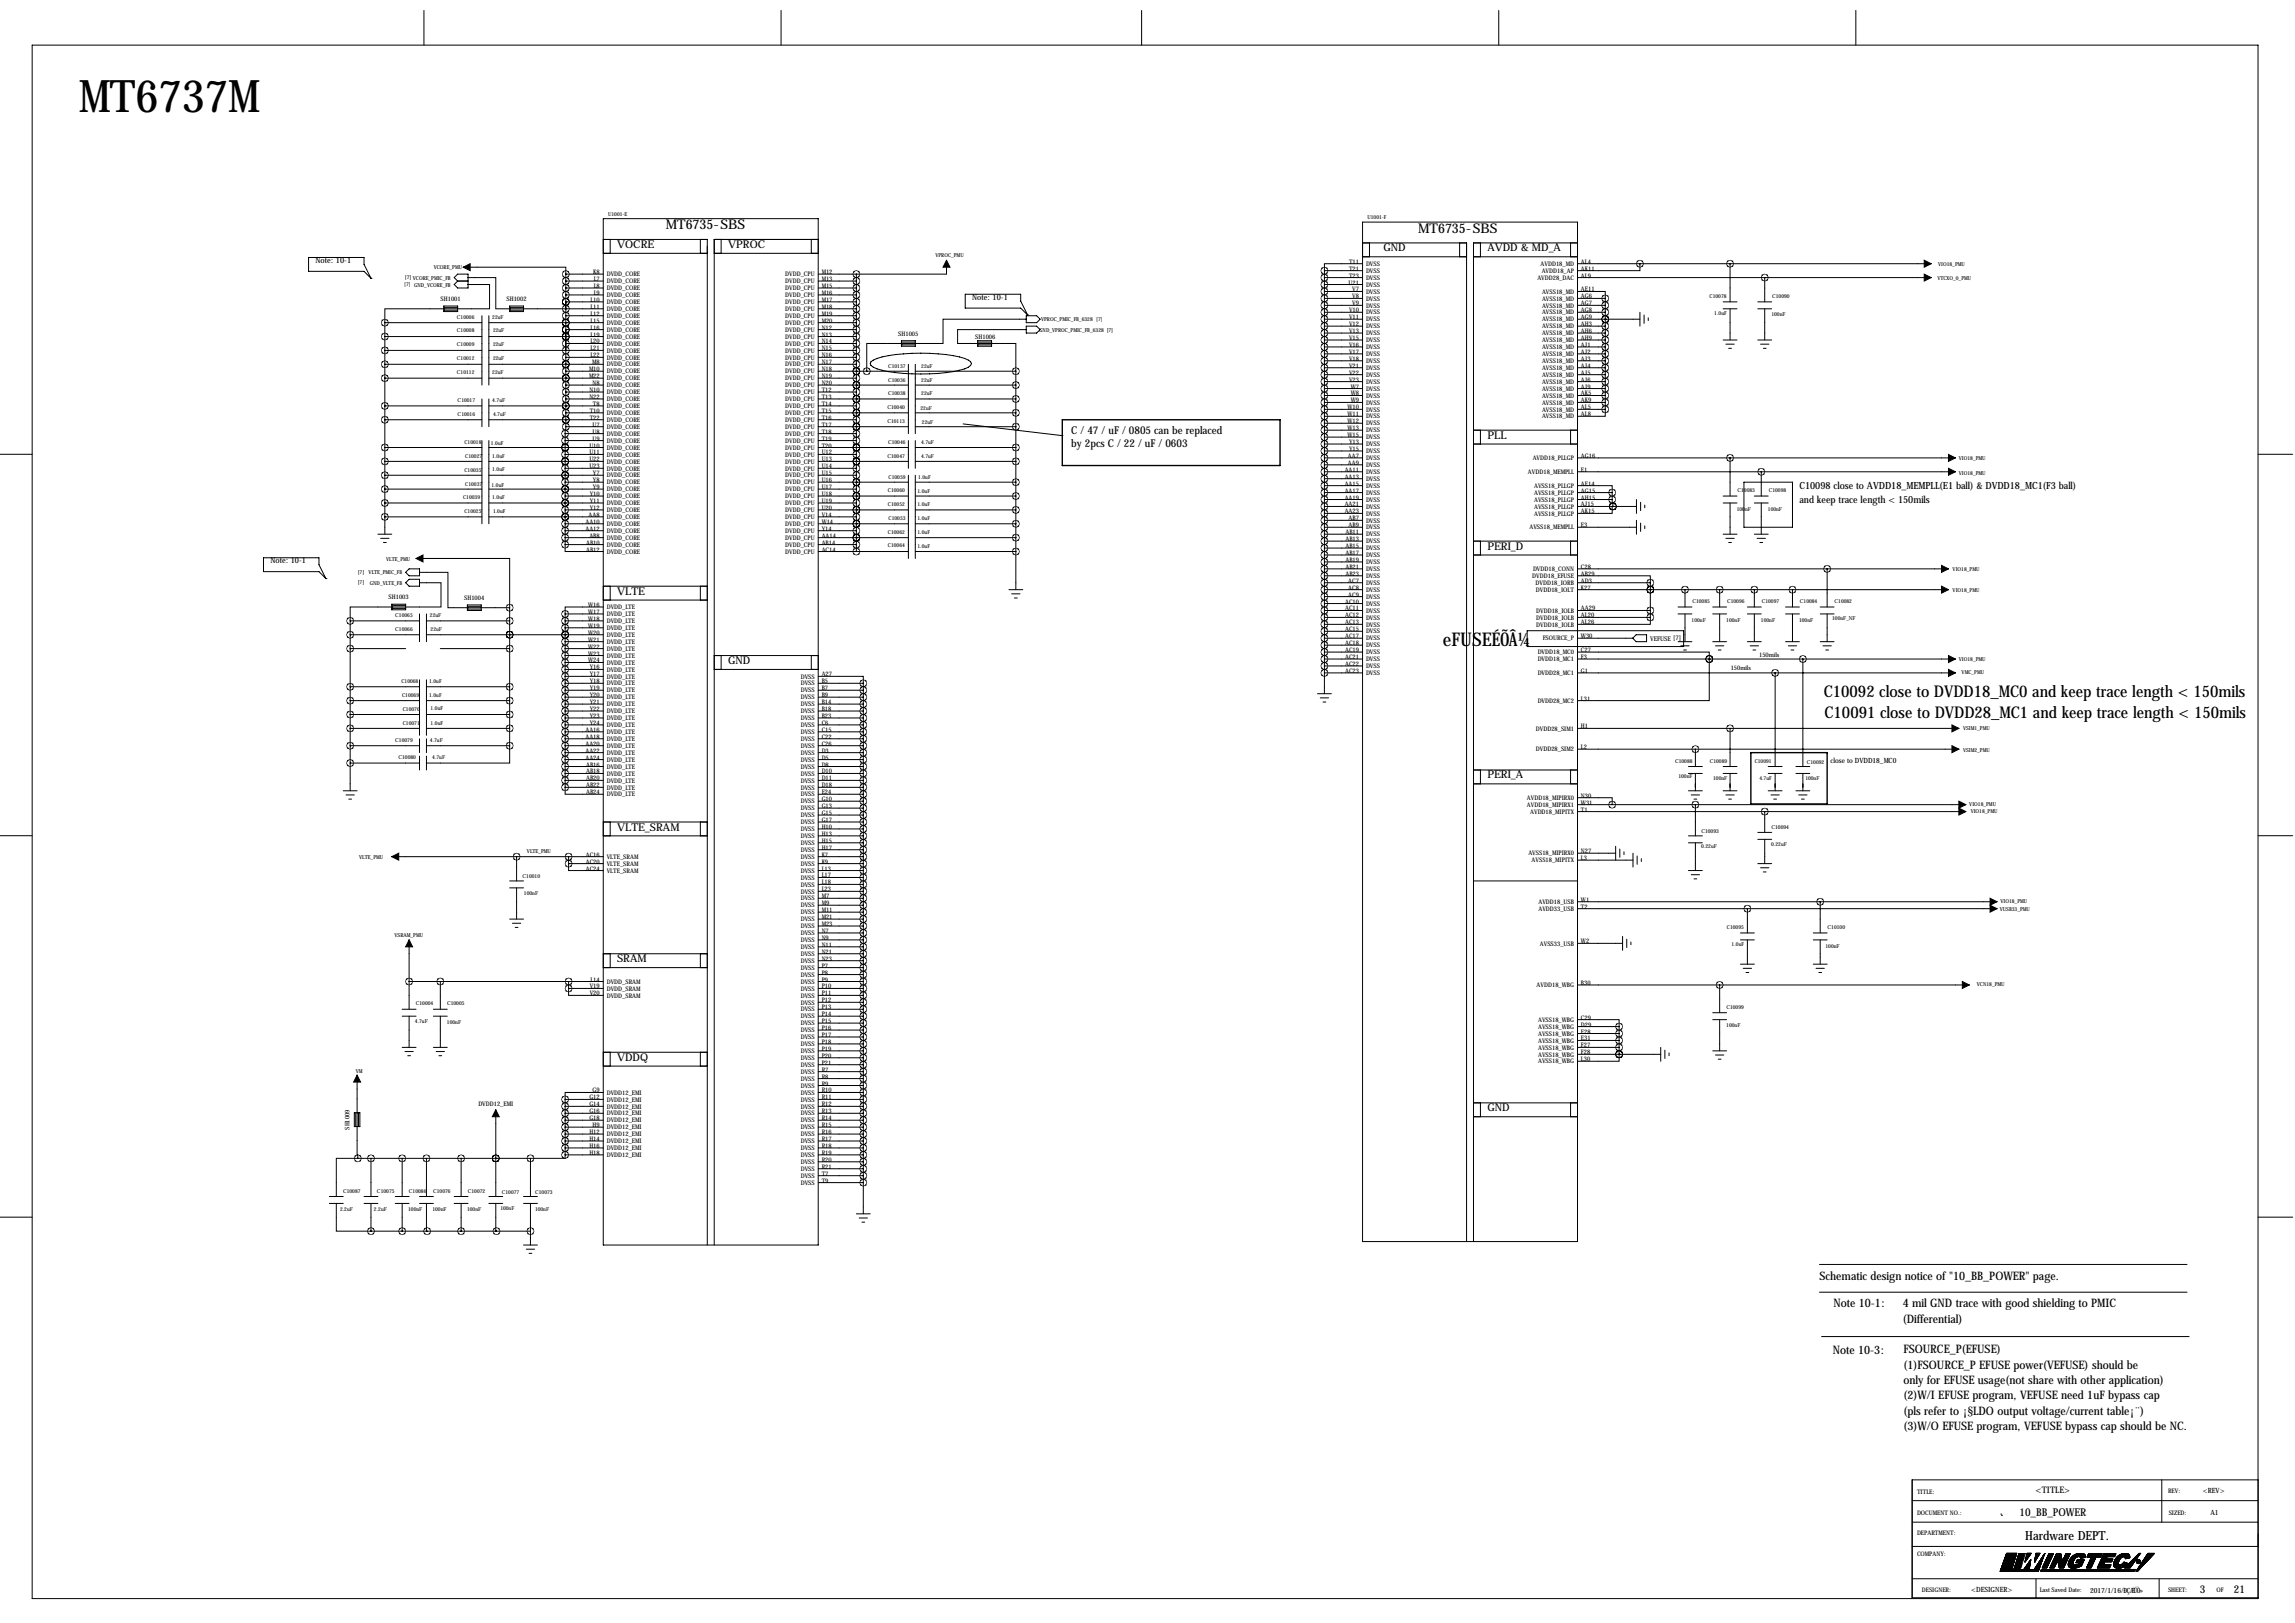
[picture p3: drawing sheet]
<svg xmlns="http://www.w3.org/2000/svg" width="841mm" height="594mm" viewBox="0 0 841 594" stroke-linecap="round" stroke-linejoin="round" font-family="sans-serif">
<defs><g id="words">
<text font-size="16.5" x="28.9" y="40.9">MT6737M</text>
<text font-size="6.9" x="528.5" y="236.7">eFUSEÉÕÂ¼</text>
<g font-size="5.9">
<text x="668" y="255.3">C10092 close to DVDD18_MC0 and keep trace length &lt; 150mils</text>
<text x="668.3" y="263">C10091 close to DVDD28_MC1 and keep trace length &lt; 150mils</text>
</g>
<g font-size="4.9">
<text x="243.8" y="84">MT6735-SBS</text>
<text x="519.4" y="85.2">MT6735-SBS</text>
</g>
<text font-size="4.6" x="741.8" y="563.8">Hardware DEPT.</text>
<g font-size="4.3">
<text x="666.5" y="468.7">Schematic design notice of &quot;10_BB_POWER&quot; page.</text>
<text x="671.6" y="478.8">Note 10-1:</text>
<text x="697" y="478.8">4 mil GND trace with good shielding to PMIC</text>
<text x="697" y="484.5">(Differential)</text>
<text x="671.3" y="495.8">Note 10-3:</text>
<text x="697.2" y="495.6">FSOURCE_P(EFUSE)</text>
<text x="697.2" y="501.2">(1)FSOURCE_P EFUSE power(VEFUSE) should be</text>
<text x="697.2" y="506.9">only for EFUSE usage(not share with other application)</text>
<text x="697.2" y="512.5">(2)W/I EFUSE program, VEFUSE need 1uF bypass cap</text>
<text x="697.2" y="518.1">(pls refer to ¡§LDO output voltage/current table¡¨)</text>
<text x="697.2" y="523.8">(3)W/O EFUSE program, VEFUSE bypass cap should be NC.</text>
</g>
<g font-size="4">
<text x="226.1" y="90.8">VOCRE</text>
<text x="266.7" y="90.8">VPROC</text>
<text x="506.7" y="92.1">GND</text>
<text x="544.8" y="92.1">AVDD &amp; MD_A</text>
<text x="392.4" y="158.8">C / 47 / uF / 0805 can be replaced</text>
<text x="544.8" y="160.7">PLL</text>
<text x="392.4" y="163.8">by 2pcs C / 22 / uF / 0603</text>
<text x="544.8" y="201.3">PERI_D</text>
<text x="226.1" y="217.8">VLTE</text>
<text x="266.7" y="243.2">GND</text>
<text x="544.8" y="285.1">PERI_A</text>
<text x="226.1" y="304.2">VLTE_SRAM</text>
<text x="226.1" y="352.4">SRAM</text>
<text x="226.1" y="388.5">VDDQ</text>
<text x="544.8" y="407">GND</text>
<text x="739.7" y="555.1">10_BB_POWER</text>
<text x="805.8" y="583.3">3</text>
<text x="818.3" y="583.5">21</text>
</g>
<g font-size="3.6">
<text x="659.1" y="179.1">C10098 close to AVDD18_MEMPLL(E1 ball) &amp; DVDD18_MC1(F3 ball)</text>
<text x="659.1" y="184.2">and keep trace length &lt; 150mils</text>
</g>
<text font-size="3.3" x="745.7" y="547">&lt;TITLE&gt;</text>
<g font-size="3">
<text x="115.6" y="96.4">Note: 10-1</text>
<text x="356.1" y="109.8">Note: 10-1</text>
<text x="99.1" y="206.4">Note: 10-1</text>
</g>
<g font-size="2.6">
<text x="670.6" y="279.3">close to DVDD18_MC0</text>
<text x="806.9" y="546.7">&lt;REV&gt;</text>
<text x="809.7" y="554.9">A1</text>
<text x="722.1" y="583.1">&lt;DESIGNER&gt;</text>
<text x="765.6" y="583.3">2017/1/16/ÐÇÆ</text>
<text x="781.5" y="583.3">ÚÒ»</text>
</g>
<text font-size="2.4" x="604.4" y="234.7">VEFUSE [7]</text>
<g font-size="2.3">
<text x="217.3" y="100.4">K8</text>
<text x="222.2" y="101.2">DVDD_CORE</text>
<text x="287.6" y="101.2">DVDD_CPU</text>
<text x="301" y="100.4">M12</text>
<text x="494.1" y="96.6">T11</text>
<text x="494.1" y="99.1">T21</text>
<text x="494.1" y="101.7">T23</text>
<text x="500.4" y="97.4">DVSS</text>
<text x="500.4" y="99.9">DVSS</text>
<text x="564.3" y="97.4">AVDD18_MD</text>
<text x="564.7" y="99.9">AVDD18_AP</text>
<text x="579.1" y="96.6">AL4</text>
<text x="579.1" y="101.7">AL9</text>
<text x="579.1" y="99.1">AK11</text>
<text x="217.5" y="102.9">L7</text>
<text x="217.5" y="105.5">L8</text>
<text x="222.2" y="103.7">DVDD_CORE</text>
<text x="222.2" y="106.3">DVDD_CORE</text>
<text x="287.6" y="106.3">DVDD_CPU</text>
<text x="287.6" y="103.7">DVDD_CPU</text>
<text x="301" y="105.5">M15</text>
<text x="301" y="102.9">M13</text>
<text x="494" y="104.2">U21</text>
<text x="495.3" y="106.8">V7</text>
<text x="500.4" y="102.5">DVSS</text>
<text x="500.4" y="105">DVSS</text>
<text x="500.4" y="107.6">DVSS</text>
<text x="563.1" y="102.5">AVDD28_DAC</text>
<text x="564.8" y="107.6">AVSS18_MD</text>
<text x="579.1" y="106.8">AE11</text>
<text x="161.4" y="110.3">SH1001</text>
<text x="185.5" y="110.3">SH1002</text>
<text x="216.3" y="110.6">L10</text>
<text x="216.3" y="113.1">L11</text>
<text x="217.5" y="108">L9</text>
<text x="222.2" y="108.8">DVDD_CORE</text>
<text x="222.2" y="111.4">DVDD_CORE</text>
<text x="222.2" y="113.9">DVDD_CORE</text>
<text x="287.6" y="108.8">DVDD_CPU</text>
<text x="287.6" y="111.4">DVDD_CPU</text>
<text x="287.6" y="113.9">DVDD_CPU</text>
<text x="301" y="108">M16</text>
<text x="301" y="110.6">M17</text>
<text x="301" y="113.1">M18</text>
<text x="495.3" y="109.3">V8</text>
<text x="495.3" y="111.8">V9</text>
<text x="500.4" y="110.1">DVSS</text>
<text x="500.4" y="112.6">DVSS</text>
<text x="564.8" y="112.6">AVSS18_MD</text>
<text x="564.8" y="110.1">AVSS18_MD</text>
<text x="579.1" y="111.8">AG7</text>
<text x="579.1" y="109.3">AG6</text>
<text x="216.3" y="115.6">L12</text>
<text x="216.3" y="118.2">L15</text>
<text x="222.2" y="116.4">DVDD_CORE</text>
<text x="222.2" y="119">DVDD_CORE</text>
<text x="287.6" y="116.4">DVDD_CPU</text>
<text x="287.6" y="119">DVDD_CPU</text>
<text x="301" y="115.6">M19</text>
<text x="301" y="118.2">M20</text>
<text x="494.1" y="114.4">V10</text>
<text x="494.1" y="116.9">V11</text>
<text x="494.1" y="119.5">V12</text>
<text x="500.4" y="115.2">DVSS</text>
<text x="500.4" y="117.7">DVSS</text>
<text x="564.8" y="115.2">AVSS18_MD</text>
<text x="564.8" y="117.7">AVSS18_MD</text>
<text x="579.1" y="114.4">AG8</text>
<text x="579.1" y="116.9">AG9</text>
<text x="579.1" y="119.5">AH3</text>
<text x="216.3" y="120.7">L16</text>
<text x="216.3" y="123.3">L19</text>
<text x="216.3" y="125.8">L20</text>
<text x="222.2" y="121.5">DVDD_CORE</text>
<text x="222.2" y="124.1">DVDD_CORE</text>
<text x="287.6" y="121.5">DVDD_CPU</text>
<text x="287.6" y="124.1">DVDD_CPU</text>
<text x="301" y="120.7">N12</text>
<text x="301" y="123.3">N13</text>
<text x="301" y="125.8">N14</text>
<text x="329" y="123">SH1005</text>
<text x="357.2" y="124.3">SH1006</text>
<text x="494.1" y="122">V13</text>
<text x="494.1" y="124.5">V15</text>
<text x="500.4" y="120.3">DVSS</text>
<text x="500.4" y="122.8">DVSS</text>
<text x="500.4" y="125.3">DVSS</text>
<text x="564.8" y="120.3">AVSS18_MD</text>
<text x="564.8" y="122.8">AVSS18_MD</text>
<text x="564.8" y="125.3">AVSS18_MD</text>
<text x="579.1" y="122">AH6</text>
<text x="579.1" y="124.5">AH9</text>
<text x="216.3" y="128.3">L21</text>
<text x="216.3" y="130.9">L22</text>
<text x="222.2" y="126.6">DVDD_CORE</text>
<text x="222.2" y="129.1">DVDD_CORE</text>
<text x="222.2" y="131.7">DVDD_CORE</text>
<text x="287.6" y="129.1">DVDD_CPU</text>
<text x="287.6" y="131.7">DVDD_CPU</text>
<text x="287.6" y="126.6">DVDD_CPU</text>
<text x="301" y="128.3">N15</text>
<text x="301" y="130.9">N16</text>
<text x="494.1" y="127.1">V16</text>
<text x="494.1" y="129.6">V17</text>
<text x="500.4" y="127.9">DVSS</text>
<text x="500.4" y="130.4">DVSS</text>
<text x="564.8" y="127.9">AVSS18_MD</text>
<text x="564.8" y="130.4">AVSS18_MD</text>
<text x="579.1" y="127.1">AJ1</text>
<text x="579.1" y="129.6">AJ2</text>
<text x="215.8" y="136">M10</text>
<text x="216.9" y="133.4">M8</text>
<text x="222.2" y="134.2">DVDD_CORE</text>
<text x="222.2" y="136.8">DVDD_CORE</text>
<text x="287.6" y="136.8">DVDD_CPU</text>
<text x="287.6" y="134.2">DVDD_CPU</text>
<text x="301" y="136">N18</text>
<text x="301" y="133.4">N17</text>
<text x="494.1" y="132.2">V18</text>
<text x="494.1" y="134.7">V21</text>
<text x="494.1" y="137.2">V22</text>
<text x="500.4" y="133">DVSS</text>
<text x="500.4" y="135.5">DVSS</text>
<text x="564.8" y="133">AVSS18_MD</text>
<text x="564.8" y="135.5">AVSS18_MD</text>
<text x="579.1" y="132.2">AJ3</text>
<text x="579.1" y="134.7">AJ4</text>
<text x="579.1" y="137.2">AJ5</text>
<text x="215.8" y="138.5">M22</text>
<text x="215.9" y="143.6">N10</text>
<text x="217.1" y="141">N8</text>
<text x="222.2" y="139.3">DVDD_CORE</text>
<text x="222.2" y="141.8">DVDD_CORE</text>
<text x="287.6" y="141.8">DVDD_CPU</text>
<text x="287.6" y="139.3">DVDD_CPU</text>
<text x="301" y="141">N20</text>
<text x="301" y="138.5">N19</text>
<text x="301" y="143.6">T12</text>
<text x="494.1" y="139.8">V23</text>
<text x="494.8" y="142.3">W7</text>
<text x="500.4" y="138">DVSS</text>
<text x="500.4" y="140.6">DVSS</text>
<text x="500.4" y="143.1">DVSS</text>
<text x="564.8" y="138">AVSS18_MD</text>
<text x="564.8" y="140.6">AVSS18_MD</text>
<text x="564.8" y="143.1">AVSS18_MD</text>
<text x="579.1" y="139.8">AJ6</text>
<text x="579.1" y="142.3">AJ9</text>
<text x="215.9" y="146.1">N22</text>
<text x="217.2" y="148.7">T8</text>
<text x="222.2" y="144.4">DVDD_CORE</text>
<text x="222.2" y="146.9">DVDD_CORE</text>
<text x="222.2" y="149.5">DVDD_CORE</text>
<text x="287.6" y="149.5">DVDD_CPU</text>
<text x="287.6" y="144.4">DVDD_CPU</text>
<text x="287.6" y="146.9">DVDD_CPU</text>
<text x="301" y="148.7">T14</text>
<text x="301" y="146.1">T13</text>
<text x="493.6" y="149.9">W10</text>
<text x="494.8" y="144.9">W8</text>
<text x="494.8" y="147.4">W9</text>
<text x="500.4" y="145.7">DVSS</text>
<text x="500.4" y="148.2">DVSS</text>
<text x="564.8" y="145.7">AVSS18_MD</text>
<text x="564.8" y="148.2">AVSS18_MD</text>
<text x="579.1" y="149.9">AL5</text>
<text x="579.1" y="144.9">AK5</text>
<text x="579.1" y="147.4">AK9</text>
<text x="216" y="151.2">T10</text>
<text x="216" y="153.7">T22</text>
<text x="222.2" y="152">DVDD_CORE</text>
<text x="222.2" y="154.5">DVDD_CORE</text>
<text x="287.6" y="152">DVDD_CPU</text>
<text x="287.6" y="154.5">DVDD_CPU</text>
<text x="301" y="151.2">T15</text>
<text x="301" y="153.7">T16</text>
<text x="493.6" y="152.5">W11</text>
<text x="493.6" y="155">W12</text>
<text x="500.4" y="150.7">DVSS</text>
<text x="500.4" y="153.3">DVSS</text>
<text x="500.4" y="155.8">DVSS</text>
<text x="564.8" y="150.7">AVSS18_MD</text>
<text x="564.8" y="153.3">AVSS18_MD</text>
<text x="579.1" y="152.5">AL8</text>
<text x="217.1" y="156.3">U7</text>
<text x="217.1" y="158.8">U8</text>
<text x="217.1" y="161.4">U9</text>
<text x="222.2" y="157.1">DVDD_CORE</text>
<text x="222.2" y="159.6">DVDD_CORE</text>
<text x="287.6" y="159.6">DVDD_CPU</text>
<text x="287.6" y="157.1">DVDD_CPU</text>
<text x="301" y="158.8">T18</text>
<text x="301" y="161.4">T19</text>
<text x="301" y="156.3">T17</text>
<text x="493.6" y="157.6">W13</text>
<text x="493.6" y="160.1">W15</text>
<text x="500.4" y="158.4">DVSS</text>
<text x="500.4" y="160.9">DVSS</text>
<text x="215.9" y="163.9">U10</text>
<text x="215.9" y="166.4">U11</text>
<text x="222.2" y="162.2">DVDD_CORE</text>
<text x="222.2" y="164.7">DVDD_CORE</text>
<text x="222.2" y="167.2">DVDD_CORE</text>
<text x="287.6" y="162.2">DVDD_CPU</text>
<text x="287.6" y="164.7">DVDD_CPU</text>
<text x="287.6" y="167.2">DVDD_CPU</text>
<text x="301" y="163.9">T20</text>
<text x="301" y="166.4">U12</text>
<text x="493.8" y="167.7">AA7</text>
<text x="494.1" y="162.6">Y13</text>
<text x="494.1" y="165.2">Y15</text>
<text x="500.4" y="163.4">DVSS</text>
<text x="500.4" y="166">DVSS</text>
<text x="579.1" y="167.7">AG16</text>
<text x="215.9" y="169">U22</text>
<text x="215.9" y="171.5">U23</text>
<text x="222.2" y="169.8">DVDD_CORE</text>
<text x="222.2" y="172.3">DVDD_CORE</text>
<text x="287.6" y="172.3">DVDD_CPU</text>
<text x="287.6" y="169.8">DVDD_CPU</text>
<text x="301" y="171.5">U14</text>
<text x="301" y="169">U13</text>
<text x="492.6" y="172.8">AA11</text>
<text x="493.8" y="170.3">AA9</text>
<text x="500.4" y="168.5">DVSS</text>
<text x="500.4" y="171.1">DVSS</text>
<text x="500.4" y="173.6">DVSS</text>
<text x="559.7" y="173.6">AVDD18_MEMPLL</text>
<text x="561.4" y="168.5">AVDD18_PLLGP</text>
<text x="579.1" y="172.8">E1</text>
<text x="217.2" y="174.1">Y7</text>
<text x="217.2" y="176.6">Y8</text>
<text x="217.2" y="179.1">Y9</text>
<text x="222.2" y="174.9">DVDD_CORE</text>
<text x="222.2" y="177.4">DVDD_CORE</text>
<text x="222.2" y="179.9">DVDD_CORE</text>
<text x="287.6" y="174.9">DVDD_CPU</text>
<text x="287.6" y="177.4">DVDD_CPU</text>
<text x="287.6" y="179.9">DVDD_CPU</text>
<text x="301" y="174.1">U15</text>
<text x="301" y="176.6">U16</text>
<text x="301" y="179.1">U17</text>
<text x="492.6" y="175.3">AA13</text>
<text x="492.6" y="177.9">AA15</text>
<text x="500.4" y="176.1">DVSS</text>
<text x="500.4" y="178.7">DVSS</text>
<text x="562" y="178.7">AVSS18_PLLGP</text>
<text x="579.1" y="177.9">AE14</text>
<text x="216" y="181.7">Y10</text>
<text x="216" y="184.2">Y11</text>
<text x="222.2" y="182.5">DVDD_CORE</text>
<text x="222.2" y="185">DVDD_CORE</text>
<text x="287.6" y="182.5">DVDD_CPU</text>
<text x="287.6" y="185">DVDD_CPU</text>
<text x="301" y="181.7">U18</text>
<text x="301" y="184.2">U19</text>
<text x="492.6" y="180.4">AA17</text>
<text x="492.6" y="183">AA19</text>
<text x="492.6" y="185.5">AA21</text>
<text x="500.4" y="181.2">DVSS</text>
<text x="500.4" y="183.8">DVSS</text>
<text x="562" y="183.8">AVSS18_PLLGP</text>
<text x="562" y="181.2">AVSS18_PLLGP</text>
<text x="579.1" y="185.5">AJ15</text>
<text x="579.1" y="183">AH15</text>
<text x="579.1" y="180.4">AG15</text>
<text x="214.4" y="191.8">AA10</text>
<text x="215.6" y="189.3">AA8</text>
<text x="216" y="186.8">Y12</text>
<text x="222.2" y="187.6">DVDD_CORE</text>
<text x="222.2" y="190.1">DVDD_CORE</text>
<text x="287.6" y="187.6">DVDD_CPU</text>
<text x="287.6" y="190.1">DVDD_CPU</text>
<text x="301" y="186.8">U20</text>
<text x="301" y="189.3">V14</text>
<text x="301" y="191.8">W14</text>
<text x="492.6" y="188">AA23</text>
<text x="494" y="190.6">AB7</text>
<text x="500.4" y="186.3">DVSS</text>
<text x="500.4" y="188.8">DVSS</text>
<text x="500.4" y="191.4">DVSS</text>
<text x="562" y="186.3">AVSS18_PLLGP</text>
<text x="562" y="188.8">AVSS18_PLLGP</text>
<text x="579.1" y="188">AK15</text>
<text x="214.4" y="194.4">AA12</text>
<text x="215.9" y="196.9">AB8</text>
<text x="222.2" y="192.6">DVDD_CORE</text>
<text x="222.2" y="195.2">DVDD_CORE</text>
<text x="222.2" y="197.7">DVDD_CORE</text>
<text x="287.6" y="192.6">DVDD_CPU</text>
<text x="287.6" y="195.2">DVDD_CPU</text>
<text x="287.6" y="197.7">DVDD_CPU</text>
<text x="301" y="194.4">Y14</text>
<text x="301" y="196.9">AA14</text>
<text x="492.8" y="195.7">AB11</text>
<text x="494" y="193.1">AB9</text>
<text x="500.4" y="193.9">DVSS</text>
<text x="500.4" y="196.5">DVSS</text>
<text x="560.2" y="193.9">AVSS18_MEMPLL</text>
<text x="579.1" y="193.1">E3</text>
<text x="214.7" y="199.5">AB10</text>
<text x="214.7" y="202">AB12</text>
<text x="222.2" y="200.3">DVDD_CORE</text>
<text x="222.2" y="202.8">DVDD_CORE</text>
<text x="287.6" y="200.3">DVDD_CPU</text>
<text x="287.6" y="202.8">DVDD_CPU</text>
<text x="301" y="199.5">AB14</text>
<text x="301" y="202">AC14</text>
<text x="492.8" y="198.2">AB13</text>
<text x="492.8" y="200.7">AB15</text>
<text x="492.8" y="203.3">AB17</text>
<text x="500.4" y="199">DVSS</text>
<text x="500.4" y="201.5">DVSS</text>
<text x="492.8" y="205.8">AB19</text>
<text x="492.8" y="208.4">AB21</text>
<text x="500.4" y="204.1">DVSS</text>
<text x="500.4" y="206.6">DVSS</text>
<text x="500.4" y="209.2">DVSS</text>
<text x="561.6" y="209.2">DVDD18_CONN</text>
<text x="579.1" y="208.4">C28</text>
<text x="492.8" y="210.9">AB23</text>
<text x="493.9" y="213.4">AC7</text>
<text x="493.9" y="216">AC8</text>
<text x="500.4" y="211.7">DVSS</text>
<text x="500.4" y="214.2">DVSS</text>
<text x="561.3" y="211.7">DVDD18_EFUSE</text>
<text x="562.5" y="214.2">DVDD18_IORB</text>
<text x="579.1" y="216">K27</text>
<text x="579.1" y="213.4">AD3</text>
<text x="579.1" y="210.9">AB29</text>
<text x="142.4" y="219.5">SH1003</text>
<text x="170" y="219.8">SH1004</text>
<text x="492.7" y="221.1">AC10</text>
<text x="493.9" y="218.5">AC9</text>
<text x="500.4" y="216.8">DVSS</text>
<text x="500.4" y="219.3">DVSS</text>
<text x="500.4" y="221.9">DVSS</text>
<text x="562.6" y="216.8">DVDD18_IOLT</text>
<text x="215.5" y="222.3">W16</text>
<text x="215.5" y="224.9">W17</text>
<text x="215.5" y="227.4">W18</text>
<text x="222.2" y="223.1">DVDD_LTE</text>
<text x="222.2" y="225.7">DVDD_LTE</text>
<text x="492.7" y="223.6">AC11</text>
<text x="492.7" y="226.1">AC12</text>
<text x="500.4" y="224.4">DVSS</text>
<text x="500.4" y="226.9">DVSS</text>
<text x="562.7" y="224.4">DVDD18_IOLB</text>
<text x="562.7" y="226.9">DVDD18_IOLB</text>
<text x="579.1" y="223.6">AA29</text>
<text x="579.1" y="226.1">AL20</text>
<text x="215.5" y="229.9">W19</text>
<text x="215.5" y="232.5">W20</text>
<text x="222.2" y="228.2">DVDD_LTE</text>
<text x="222.2" y="230.7">DVDD_LTE</text>
<text x="222.2" y="233.3">DVDD_LTE</text>
<text x="492.7" y="228.7">AC13</text>
<text x="492.7" y="231.2">AC15</text>
<text x="492.7" y="233.8">AC17</text>
<text x="500.4" y="229.5">DVSS</text>
<text x="500.4" y="232">DVSS</text>
<text x="562.7" y="229.5">DVDD18_IOLB</text>
<text x="579.1" y="233.8">W30</text>
<text x="579.1" y="228.7">AL26</text>
<text x="215.5" y="235">W21</text>
<text x="215.5" y="237.6">W22</text>
<text x="222.2" y="235.8">DVDD_LTE</text>
<text x="222.2" y="238.4">DVDD_LTE</text>
<text x="492.7" y="236.3">AC18</text>
<text x="492.7" y="238.8">AC19</text>
<text x="500.4" y="234.6">DVSS</text>
<text x="500.4" y="237.1">DVSS</text>
<text x="500.4" y="239.6">DVSS</text>
<text x="563.3" y="239.6">DVDD18_MC0</text>
<text x="565.1" y="234.6">FSOURCE_P</text>
<text x="579.1" y="238.8">C27</text>
<text x="215.5" y="240.1">W23</text>
<text x="215.5" y="242.6">W24</text>
<text x="216" y="245.2">Y16</text>
<text x="222.2" y="240.9">DVDD_LTE</text>
<text x="222.2" y="243.4">DVDD_LTE</text>
<text x="222.2" y="246">DVDD_LTE</text>
<text x="492.7" y="241.4">AC21</text>
<text x="492.7" y="243.9">AC22</text>
<text x="500.4" y="242.2">DVSS</text>
<text x="500.4" y="244.7">DVSS</text>
<text x="563.3" y="242.2">DVDD18_MC1</text>
<text x="579.1" y="241.4">F3</text>
<text x="634" y="245.3">150mils</text>
<text x="644.4" y="240.7">150mils</text>
<text x="216" y="247.7">Y17</text>
<text x="216" y="250.3">Y18</text>
<text x="222.2" y="248.5">DVDD_LTE</text>
<text x="222.2" y="251.1">DVDD_LTE</text>
<text x="293.3" y="248.5">DVSS</text>
<text x="293.3" y="251.1">DVSS</text>
<text x="301" y="247.7">A27</text>
<text x="301" y="250.3">B5</text>
<text x="492.7" y="246.5">AC23</text>
<text x="500.4" y="247.3">DVSS</text>
<text x="563.3" y="247.3">DVDD28_MC1</text>
<text x="579.1" y="246.5">G1</text>
<text x="216" y="252.8">Y19</text>
<text x="216" y="255.3">Y20</text>
<text x="216" y="257.9">Y21</text>
<text x="222.2" y="253.6">DVDD_LTE</text>
<text x="222.2" y="256.1">DVDD_LTE</text>
<text x="293.3" y="253.6">DVSS</text>
<text x="293.3" y="256.1">DVSS</text>
<text x="301" y="252.8">B7</text>
<text x="301" y="255.3">B9</text>
<text x="301" y="257.9">B14</text>
<text x="563.3" y="257.4">DVDD28_MC2</text>
<text x="579.1" y="256.6">L31</text>
<text x="216" y="260.4">Y22</text>
<text x="216" y="263">Y23</text>
<text x="222.2" y="258.7">DVDD_LTE</text>
<text x="222.2" y="261.2">DVDD_LTE</text>
<text x="222.2" y="263.8">DVDD_LTE</text>
<text x="293.3" y="258.7">DVSS</text>
<text x="293.3" y="261.2">DVSS</text>
<text x="293.3" y="263.8">DVSS</text>
<text x="301" y="260.4">B18</text>
<text x="301" y="263">B23</text>
<text x="214.4" y="268">AA16</text>
<text x="216" y="265.5">Y24</text>
<text x="222.2" y="266.3">DVDD_LTE</text>
<text x="222.2" y="268.8">DVDD_LTE</text>
<text x="293.3" y="266.3">DVSS</text>
<text x="293.3" y="268.8">DVSS</text>
<text x="301" y="265.5">C6</text>
<text x="301" y="268">C15</text>
<text x="562.6" y="267.6">DVDD28_SIM1</text>
<text x="579.1" y="266.8">H1</text>
<text x="214.4" y="270.6">AA18</text>
<text x="214.4" y="273.1">AA20</text>
<text x="214.4" y="275.7">AA22</text>
<text x="222.2" y="271.4">DVDD_LTE</text>
<text x="222.2" y="273.9">DVDD_LTE</text>
<text x="293.3" y="271.4">DVSS</text>
<text x="293.3" y="273.9">DVSS</text>
<text x="301" y="270.6">C22</text>
<text x="301" y="273.1">C26</text>
<text x="301" y="275.7">D3</text>
<text x="562.6" y="275.2">DVDD28_SIM2</text>
<text x="579.1" y="274.4">L2</text>
<text x="214.4" y="278.2">AA24</text>
<text x="214.7" y="280.7">AB16</text>
<text x="222.2" y="276.5">DVDD_LTE</text>
<text x="222.2" y="279">DVDD_LTE</text>
<text x="222.2" y="281.5">DVDD_LTE</text>
<text x="293.3" y="276.5">DVSS</text>
<text x="293.3" y="279">DVSS</text>
<text x="293.3" y="281.5">DVSS</text>
<text x="301" y="278.2">D5</text>
<text x="301" y="280.7">D8</text>
<text x="214.7" y="283.3">AB18</text>
<text x="214.7" y="285.8">AB20</text>
<text x="222.2" y="284.1">DVDD_LTE</text>
<text x="222.2" y="286.6">DVDD_LTE</text>
<text x="293.3" y="284.1">DVSS</text>
<text x="293.3" y="286.6">DVSS</text>
<text x="301" y="283.3">D10</text>
<text x="301" y="285.8">D11</text>
<text x="214.7" y="288.4">AB22</text>
<text x="214.7" y="290.9">AB24</text>
<text x="222.2" y="289.2">DVDD_LTE</text>
<text x="222.2" y="291.7">DVDD_LTE</text>
<text x="293.3" y="289.2">DVSS</text>
<text x="293.3" y="291.7">DVSS</text>
<text x="301" y="288.4">D18</text>
<text x="301" y="290.9">E24</text>
<text x="301" y="293.4">G10</text>
<text x="559.3" y="293">AVDD18_MIPIRX0</text>
<text x="579.1" y="292.2">N30</text>
<text x="293.3" y="294.2">DVSS</text>
<text x="293.3" y="296.8">DVSS</text>
<text x="293.3" y="299.3">DVSS</text>
<text x="301" y="296">G13</text>
<text x="301" y="298.5">G15</text>
<text x="559.3" y="295.5">AVDD18_MIPIRX1</text>
<text x="560.5" y="298.1">AVDD18_MIPITX</text>
<text x="579.1" y="294.7">W31</text>
<text x="579.1" y="297.3">T1</text>
<text x="293.3" y="301.9">DVSS</text>
<text x="293.3" y="304.4">DVSS</text>
<text x="301" y="301.1">G17</text>
<text x="301" y="303.6">H10</text>
<text x="293.3" y="306.9">DVSS</text>
<text x="293.3" y="309.5">DVSS</text>
<text x="301" y="306.1">H13</text>
<text x="301" y="308.7">H15</text>
<text x="301" y="311.2">H17</text>
<text x="214.6" y="313.8">AC16</text>
<text x="214.6" y="316.3">AC20</text>
<text x="222.2" y="314.6">VLTE_SRAM</text>
<text x="222.2" y="317.1">VLTE_SRAM</text>
<text x="293.3" y="312">DVSS</text>
<text x="293.3" y="314.6">DVSS</text>
<text x="293.3" y="317.1">DVSS</text>
<text x="301" y="313.8">K7</text>
<text x="301" y="316.3">K9</text>
<text x="559.8" y="313.3">AVSS18_MIPIRX0</text>
<text x="561" y="315.8">AVSS18_MIPITX</text>
<text x="579.1" y="312.5">N27</text>
<text x="579.1" y="315">L3</text>
<text x="214.6" y="318.8">AC24</text>
<text x="222.2" y="319.6">VLTE_SRAM</text>
<text x="293.3" y="319.6">DVSS</text>
<text x="293.3" y="322.2">DVSS</text>
<text x="301" y="318.8">L13</text>
<text x="301" y="321.4">L17</text>
<text x="301" y="323.9">L18</text>
<text x="293.3" y="324.7">DVSS</text>
<text x="293.3" y="327.3">DVSS</text>
<text x="293.3" y="329.8">DVSS</text>
<text x="301" y="326.5">L23</text>
<text x="301" y="329">M7</text>
<text x="293.3" y="332.3">DVSS</text>
<text x="293.3" y="334.9">DVSS</text>
<text x="301" y="331.5">M9</text>
<text x="301" y="334.1">M11</text>
<text x="563.5" y="331.1">AVDD18_USB</text>
<text x="563.5" y="333.6">AVDD33_USB</text>
<text x="579.1" y="330.3">W1</text>
<text x="579.1" y="332.8">T2</text>
<text x="293.3" y="337.4">DVSS</text>
<text x="293.3" y="340">DVSS</text>
<text x="301" y="336.6">M21</text>
<text x="301" y="339.2">M23</text>
<text x="301" y="341.7">N7</text>
<text x="293.3" y="342.5">DVSS</text>
<text x="293.3" y="345">DVSS</text>
<text x="293.3" y="347.6">DVSS</text>
<text x="301" y="344.2">N9</text>
<text x="301" y="346.8">N11</text>
<text x="564.1" y="346.3">AVSS33_USB</text>
<text x="579.1" y="345.5">W2</text>
<text x="293.3" y="350.1">DVSS</text>
<text x="293.3" y="352.7">DVSS</text>
<text x="301" y="349.3">N21</text>
<text x="301" y="351.9">N23</text>
<text x="216.3" y="359.5">L14</text>
<text x="293.3" y="355.2">DVSS</text>
<text x="293.3" y="357.7">DVSS</text>
<text x="301" y="354.4">P7</text>
<text x="301" y="356.9">P8</text>
<text x="301" y="359.5">P9</text>
<text x="216" y="362">V19</text>
<text x="216" y="364.6">V20</text>
<text x="222.2" y="362.8">DVDD_SRAM</text>
<text x="222.2" y="365.4">DVDD_SRAM</text>
<text x="222.2" y="360.3">DVDD_SRAM</text>
<text x="293.3" y="360.3">DVSS</text>
<text x="293.3" y="362.8">DVSS</text>
<text x="293.3" y="365.4">DVSS</text>
<text x="301" y="362">P10</text>
<text x="301" y="364.6">P11</text>
<text x="562.9" y="361.6">AVDD18_WBG</text>
<text x="579.1" y="360.8">B30</text>
<text x="293.3" y="367.9">DVSS</text>
<text x="293.3" y="370.4">DVSS</text>
<text x="301" y="367.1">P12</text>
<text x="301" y="369.6">P13</text>
<text x="293.3" y="373">DVSS</text>
<text x="293.3" y="375.5">DVSS</text>
<text x="301" y="372.2">P14</text>
<text x="301" y="374.7">P15</text>
<text x="301" y="377.3">P16</text>
<text x="563.4" y="374.3">AVSS18_WBG</text>
<text x="563.4" y="376.8">AVSS18_WBG</text>
<text x="579.1" y="373.5">C29</text>
<text x="579.1" y="376">D29</text>
<text x="293.3" y="378.1">DVSS</text>
<text x="293.3" y="380.6">DVSS</text>
<text x="293.3" y="383.1">DVSS</text>
<text x="301" y="379.8">P17</text>
<text x="301" y="382.3">P18</text>
<text x="563.4" y="379.3">AVSS18_WBG</text>
<text x="563.4" y="381.9">AVSS18_WBG</text>
<text x="579.1" y="378.5">E28</text>
<text x="579.1" y="381.1">E31</text>
<text x="579.1" y="383.6">F27</text>
<text x="293.3" y="385.7">DVSS</text>
<text x="293.3" y="388.2">DVSS</text>
<text x="301" y="384.9">P19</text>
<text x="301" y="387.4">P20</text>
<text x="301" y="390">P21</text>
<text x="563.4" y="384.4">AVSS18_WBG</text>
<text x="563.4" y="387">AVSS18_WBG</text>
<text x="563.4" y="389.5">AVSS18_WBG</text>
<text x="579.1" y="386.2">F28</text>
<text x="579.1" y="388.7">L30</text>
<text x="293.3" y="390.8">DVSS</text>
<text x="293.3" y="393.3">DVSS</text>
<text x="293.3" y="395.8">DVSS</text>
<text x="301" y="392.5">R7</text>
<text x="301" y="395">R8</text>
<text x="217.1" y="400.1">G9</text>
<text x="222.2" y="400.9">DVDD12_EMI</text>
<text x="293.3" y="398.4">DVSS</text>
<text x="293.3" y="400.9">DVSS</text>
<text x="301" y="397.6">R9</text>
<text x="301" y="400.1">R10</text>
<text x="175.2" y="405.2">DVDD12_EMI</text>
<text x="215.9" y="402.7">G12</text>
<text x="215.9" y="405.2">G14</text>
<text x="215.9" y="407.7">G16</text>
<text x="222.2" y="403.5">DVDD12_EMI</text>
<text x="222.2" y="406">DVDD12_EMI</text>
<text x="293.3" y="403.5">DVSS</text>
<text x="293.3" y="406">DVSS</text>
<text x="301" y="402.7">R11</text>
<text x="301" y="405.2">R12</text>
<text x="301" y="407.7">R13</text>
<text x="128" y="413.8" transform="rotate(-90 128 413.8)">SH1009</text>
<text x="215.9" y="410.3">G18</text>
<text x="217.1" y="412.8">H9</text>
<text x="222.2" y="408.5">DVDD12_EMI</text>
<text x="222.2" y="411.1">DVDD12_EMI</text>
<text x="222.2" y="413.6">DVDD12_EMI</text>
<text x="293.3" y="408.5">DVSS</text>
<text x="293.3" y="411.1">DVSS</text>
<text x="293.3" y="413.6">DVSS</text>
<text x="301" y="410.3">R14</text>
<text x="301" y="412.8">R15</text>
<text x="215.9" y="415.4">H12</text>
<text x="215.9" y="417.9">H14</text>
<text x="222.2" y="416.2">DVDD12_EMI</text>
<text x="222.2" y="418.7">DVDD12_EMI</text>
<text x="293.3" y="416.2">DVSS</text>
<text x="293.3" y="418.7">DVSS</text>
<text x="301" y="415.4">R16</text>
<text x="301" y="417.9">R17</text>
<text x="215.9" y="420.4">H16</text>
<text x="215.9" y="423">H18</text>
<text x="222.2" y="421.2">DVDD12_EMI</text>
<text x="222.2" y="423.8">DVDD12_EMI</text>
<text x="293.3" y="421.2">DVSS</text>
<text x="293.3" y="423.8">DVSS</text>
<text x="301" y="420.4">R18</text>
<text x="301" y="423">R19</text>
<text x="301" y="425.5">R20</text>
<text x="293.3" y="426.3">DVSS</text>
<text x="293.3" y="428.9">DVSS</text>
<text x="293.3" y="431.4">DVSS</text>
<text x="301" y="428.1">R21</text>
<text x="301" y="430.6">T7</text>
<text x="293.3" y="433.9">DVSS</text>
<text x="301" y="433.1">T9</text>
<text x="702.2" y="547.1">TITLE:</text>
<text x="794.2" y="546.8">REV:</text>
<text x="702.2" y="554.7">DOCUMENT NO.:</text>
<text x="794.4" y="554.7">SIZED:</text>
<text x="702.2" y="562.3">DEPARTMENT:</text>
<text x="702.2" y="569.9">COMPANY:</text>
<text x="704" y="583.2">DESIGNER:</text>
<text x="747.2" y="583.2">Last Saved Date:</text>
<text x="794.2" y="583.2">SHEET:</text>
<text x="811.9" y="582.9">OF</text>
</g>
<g font-size="2">
<text x="222.8" y="79.1">U1001-E</text>
<text x="500.9" y="80.1">U1001-F</text>
<text x="342.6" y="94.3">VPROC_PMU</text>
<text x="158.9" y="98.7">VCORE_PMU</text>
<text x="709.9" y="97.6">VIO18_PMU</text>
<text x="148.1" y="104.8">[7] GND_VCORE_FB</text>
<text x="148.3" y="102.3">[7] VCORE_PMIC_FB</text>
<text x="709.7" y="102.7">VTCXO_0_PMU</text>
<text x="626.3" y="109.1">C10078</text>
<text x="649.1" y="109.1">C10090</text>
<text x="167.4" y="116.7">C10006</text>
<text x="180.3" y="116.7">22uF</text>
<text x="381.4" y="117.7">VPROC_PMIC_FB_6328 [7]</text>
<text x="628" y="115.5">1.0uF</text>
<text x="648.9" y="115.7">100nF</text>
<text x="167.4" y="121.8">C10008</text>
<text x="180.6" y="121.8">22uF</text>
<text x="380.7" y="121.7">GND_VPROC_PMIC_FB_6328 [7]</text>
<text x="167.4" y="126.8">C10009</text>
<text x="167.4" y="131.9">C10012</text>
<text x="180.6" y="126.8">22uF</text>
<text x="180.6" y="131.9">22uF</text>
<text x="167.4" y="137">C10112</text>
<text x="180.3" y="137">22uF</text>
<text x="325.3" y="134.7">C10137</text>
<text x="337.5" y="134.7">22uF</text>
<text x="325.3" y="139.8">C10036</text>
<text x="337.5" y="140">22uF</text>
<text x="167.6" y="147.2">C10017</text>
<text x="180.3" y="147.4">4.7uF</text>
<text x="325" y="149.9">C10040</text>
<text x="325.3" y="144.9">C10038</text>
<text x="337.5" y="144.9">22uF</text>
<text x="167.6" y="152.2">C10016</text>
<text x="180.6" y="152.2">4.7uF</text>
<text x="325" y="155">C10113</text>
<text x="337.2" y="150.2">22uF</text>
<text x="337.7" y="155.3">22uF</text>
<text x="170.2" y="162.7">C10018</text>
<text x="170.4" y="167.8">C10027</text>
<text x="179.8" y="163">1.0uF</text>
<text x="180.3" y="167.8">1.0uF</text>
<text x="325" y="167.7">C10047</text>
<text x="325.3" y="162.6">C10046</text>
<text x="337.4" y="162.6">4.7uF</text>
<text x="337.4" y="167.7">4.7uF</text>
<text x="170.2" y="172.9">C10035</text>
<text x="180.3" y="172.6">1.0uF</text>
<text x="717.5" y="173.8">VIO18_PMU</text>
<text x="717.5" y="168.5">VIO18_PMU</text>
<text x="170.4" y="178">C10037</text>
<text x="180.1" y="178.2">1.0uF</text>
<text x="325.5" y="175.3">C10059</text>
<text x="336.4" y="175.3">1.0uF</text>
<text x="169.7" y="182.8">C10039</text>
<text x="180.3" y="182.8">1.0uF</text>
<text x="325.3" y="185.5">C10052</text>
<text x="325.3" y="180.2">C10060</text>
<text x="336.1" y="185.2">1.0uF</text>
<text x="336.1" y="180.4">1.0uF</text>
<text x="636.4" y="180.2">C10083</text>
<text x="647.9" y="180.2">C10098</text>
<text x="170.2" y="188">C10025</text>
<text x="180.6" y="188">1.0uF</text>
<text x="325.5" y="190.6">C10053</text>
<text x="336.1" y="190.6">1.0uF</text>
<text x="636.2" y="187">100nF</text>
<text x="647.6" y="187">100nF</text>
<text x="325.3" y="195.7">C10062</text>
<text x="336.1" y="195.7">1.0uF</text>
<text x="325.3" y="200.5">C10064</text>
<text x="336.1" y="200.7">1.0uF</text>
<text x="141.5" y="205.3">VLTE_PMU</text>
<text x="715.3" y="209.1">VIO18_PMU</text>
<text x="131.1" y="210.2">[7]</text>
<text x="131.1" y="214">[7]</text>
<text x="135" y="210.4">VLTE_PMIC_FB</text>
<text x="135.5" y="214.2">GND_VLTE_FB</text>
<text x="619.9" y="220.8">C10085</text>
<text x="632.6" y="220.8">C10096</text>
<text x="645.3" y="220.8">C10097</text>
<text x="659.3" y="220.8">C10084</text>
<text x="672" y="220.8">C10082</text>
<text x="715.3" y="216.7">VIO18_PMU</text>
<text x="144.8" y="225.9">C10065</text>
<text x="157.5" y="225.9">22uF</text>
<text x="619.7" y="227.7">100nF</text>
<text x="632.4" y="227.7">100nF</text>
<text x="645.1" y="227.7">100nF</text>
<text x="659" y="227.7">100nF</text>
<text x="671.1" y="227.2">100nF_NF</text>
<text x="144.8" y="231">C10066</text>
<text x="157.7" y="231">22uF</text>
<text x="717.5" y="242.1">VIO18_PMU</text>
<text x="147.1" y="250.1">C10068</text>
<text x="157.2" y="250.1">1.0uF</text>
<text x="718.6" y="247">VMC_PMU</text>
<text x="147.3" y="255.2">C10069</text>
<text x="157.2" y="255.4">1.0uF</text>
<text x="147.6" y="260.3">C10070</text>
<text x="157.7" y="260">1.0uF</text>
<text x="147.6" y="265.4">C10071</text>
<text x="157.7" y="265.4">1.0uF</text>
<text x="719.1" y="267.5">VSIM1_PMU</text>
<text x="144.8" y="271.6">C10079</text>
<text x="157.5" y="271.6">4.7uF</text>
<text x="719.1" y="275.4">VSIM2_PMU</text>
<text x="146" y="278">C10080</text>
<text x="158.3" y="278">4.7uF</text>
<text x="613.6" y="279.5">C10088</text>
<text x="626.3" y="279.5">C10089</text>
<text x="642.8" y="279.3">C10091</text>
<text x="661.8" y="279.7">C10092</text>
<text x="614.8" y="284.8">100nF</text>
<text x="627.5" y="285.6">100nF</text>
<text x="644.5" y="285.7">4.7uF</text>
<text x="661.3" y="285.8">100nF</text>
<text x="721.4" y="295.2">VIO18_PMU</text>
<text x="721.9" y="297.8">VIO18_PMU</text>
<text x="623.2" y="305.1">C10093</text>
<text x="648.9" y="303.6">C10094</text>
<text x="623.2" y="310.7">0.22uF</text>
<text x="648.8" y="310">0.22uF</text>
<text x="131.6" y="314.8">VLTE_PMU</text>
<text x="193" y="312.5">VLTE_PMU</text>
<text x="191.4" y="321.7">C10010</text>
<text x="191.9" y="327.8">100nF</text>
<text x="732.5" y="333.6">VUSB33_PMU</text>
<text x="732.8" y="330.8">VIO18_PMU</text>
<text x="632.6" y="340.3">C10095</text>
<text x="669.5" y="340.2">C10100</text>
<text x="144.5" y="343.2">VSRAM_PMU</text>
<text x="634.3" y="346.6">1.0uF</text>
<text x="668.7" y="347.1">100nF</text>
<text x="724.2" y="361.3">VCN18_PMU</text>
<text x="152.3" y="368.1">C10004</text>
<text x="163.7" y="368.1">C10005</text>
<text x="632.4" y="369.4">C10099</text>
<text x="152" y="374.7">4.7uF</text>
<text x="163.7" y="375">100nF</text>
<text x="632.4" y="376.3">100nF</text>
<text x="130.3" y="393">VM</text>
<text x="125.6" y="437">C10087</text>
<text x="138.1" y="437">C10075</text>
<text x="149.8" y="437">C10086</text>
<text x="158.7" y="437">C10076</text>
<text x="171.4" y="437">C10072</text>
<text x="183.8" y="437.2">C10077</text>
<text x="196" y="437.2">C10073</text>
<text x="124.5" y="443.6">2.2uF</text>
<text x="137" y="443.6">2.2uF</text>
<text x="149.5" y="443.6">100nF</text>
<text x="158.4" y="443.6">100nF</text>
<text x="171.1" y="443.6">100nF</text>
<text x="183.3" y="443.3">100nF</text>
<text x="196" y="443.6">100nF</text>
</g>
</g></defs>
<circle cx="733.1" cy="555" r=".15" fill="#000"/>
<g fill="none" stroke="#000" stroke-width=".37">
<path d="M11.8 16.5h815.3v569h-815.3zM155.3 3.8v12.7M286.1 3.8v12.7M418.2 3.8v12.7M549 3.8v12.7M679.8 3.8v12.7M113 94.3h20.3v2.5l2.6 5.1-2.6-2.5h-20.3zM169.7 97.9h37.6v2.5M221 80.1h78.7v375.9h-78.7zM221 87.7h38.1v368.3M221 92.8h38.1M223.5 87.7v5.1"/>
<path d="M256.5 87.7v5.1M261.6 92.8h38.1M264.2 87.7v5.1M297.2 87.7v5.1M299.7 87.7h-38.1v368.3M346.7 95.3v5.1h-47M485.1 99.1h14M485.1 99.1v155M499.1 96.6h-14v2.5M499.1 81.4h78.7v373.3h-78.7zM499.1 89h38.1v365.7M499.1 94.1h38.1"/>
<path d="M501.6 89v5.1M534.7 89v5.1M539.8 94.1h38M542.3 89v5.1M575.3 89v5.1M577.8 89h-38v365.7M577.8 96.6h129.6M600.7 96.6v2.5h-22.9M633.7 96.6v14M135.9 101.9h.1M141 118.2h35.5M141 118.2v77.5"/>
<path d="M162.6 113.1h.1M162.6 113.6h.1M162.6 112.1h5v2h-5zM162.6 112.6h5M162.6 113.6h5M166.4 101.7l1.2-1.3h3.8v5.1h-3.8l-1.2-1.3 1.2-1.3zM167.6 102.9h3.8M171.4 101.7h10.2v11.4h25.7v-2.5M171.4 104.2h7.9v8.9h-38.3v5.1M176.5 115.6v25.4M179.1 115.6v25.4M179.1 118.2h41.9"/>
<path d="M186.7 113.1h.1M186.7 113.6h.1M186.7 112.1h5.1v2h-5.1zM186.7 112.6h5.1M186.7 113.6h5.1M207.3 118.2h.1M207.3 110.6h.1M207.3 113.1h13.7M207.3 110.6h13.7M207.3 100.4h13.7M207.3 102.9h13.7M207.3 105.5h13.7"/>
<path d="M207.3 108h13.7M207.3 115.6h13.7M207.3 100.4v55.9M299.7 113.1h14M299.7 110.6h14M299.7 118.2h14M299.7 102.9h14M299.7 105.5h14M299.7 108h14M299.7 115.6h14M313.7 100.4v101.6M353.6 107.8h20.3v2.5l2.5 5.1-2.5-2.6h-20.3z"/>
<path d="M375.9 116.9h-30.5v8.9h-27.9v10.2M375.9 115.6h3.8l1.3 1.3-1.3 1.3h-3.8zM375.9 119.5h3.8l1.3 1.2-1.3 1.3h-3.8zM376.4 115.4h.1M485.1 101.7h14M485.1 111.8h14M485.1 114.4h14M485.1 116.9h14M485.1 119.5h14M485.1 106.8h14M485.1 109.3h14M485.1 104.2h14"/>
<path d="M577.8 106.8h10.2v2.5M577.8 101.7h129.6M577.8 111.8h10.2M577.8 114.4h10.2M577.8 116.9h22.9M577.8 119.5h10.2M577.8 109.3h10.2M588 116.9h.1M588 109.3v40.6M600.7 114.4v5.1M602.2 115.4v3M603.8 116.4v1"/>
<path d="M631.2 113.1h5.1M631.2 110.6h5.1M633.7 113.1v11.4M643.9 113.1h5.1M643.9 110.6h5.1M646.4 101.7v8.9M646.4 113.1v11.4M141 123.3h35.5M141 128.3h35.5M141 138.5h35.5M141 133.4h35.5M179.1 138.5h41.9"/>
<path d="M179.1 133.4h41.9M207.3 138.5h.1M207.3 133.4h.1M207.3 123.3h.1M207.3 123.3v5h-28.2M207.3 120.7h.1M207.3 120.7v2.6h-28.2M207.3 123.3h13.7M207.3 128.3h13.7M207.3 125.8h13.7M207.3 120.7h13.7M207.3 130.9h13.7"/>
<path d="M207.3 136h13.7M299.7 123.3h14M299.7 128.3h14M299.7 125.8h14M299.7 120.7h14M299.7 130.9h14M299.7 138.5h14M299.7 133.4h14M299.7 136h33M313.7 136h.1M319 132.5a22.9 22.9 0 0 1 12-2.9 66 66 0 0 1 22.4 1.7l2.1 1.2 .4 .7a4.9 4.9 0 0 1-4.4 2.4 71.5 71.5 0 0 1-30.2-.5l-2.3-1.3-.2-.6zM330.2 125.8h.1"/>
<path d="M330.2 126.3h.1M330.2 124.8h5.1v2h-5.1zM330.2 125.3h5.1M330.2 126.3h5.1M332.7 133.4v25.4M335.3 133.4v25.4M335.3 136h36.8M358.1 125.8h.1M358.1 126.3h.1M358.1 124.8h5.1v2h-5.1zM358.1 125.3h5.1M358.1 126.3h5.1"/>
<path d="M372.1 136v80M375.9 120.7h-25.1v5.1h21.3v10.2M485.1 122h14M485.1 124.5h14M485.1 127.1h14M485.1 129.6h14M485.1 132.2h14M485.1 134.7h14M485.1 137.2h14M485.1 139.8h14M577.8 122h10.2M577.8 124.5h10.2"/>
<path d="M577.8 127.1h10.2M577.8 129.6h10.2M577.8 132.2h10.2M577.8 134.7h10.2M577.8 137.2h10.2M577.8 139.8h10.2M631.2 124.5h5.1M632.2 126.1h3.1M633.2 127.6h1M643.9 124.5h5.1M644.9 126.1h3.1M645.9 127.6h1"/>
<path d="M141 148.7h35.5M141 153.7h35.5M176.5 146.1v10.2M179.1 146.1v10.2M179.1 148.7h41.9M179.1 153.7h41.9M207 158.8h14M207 158.8v40.7M207.3 156.3l-.3 2.5M207.3 148.7h.1M207.3 153.7h.1M207.3 151.2h13.7"/>
<path d="M207.3 141h13.7M207.3 146.1h13.7M207.3 143.6h13.7M207.3 156.3h13.7M299.7 151.2h33M299.7 141h33M299.7 146.1h33M299.7 148.7h14M299.7 153.7h14M299.7 158.8h14M299.7 143.6h14M299.7 156.3h33"/>
<path d="M313.7 141h.1M313.7 146.1h.1M313.7 151.2h.1M313.7 156.3h.1M335.3 151.2h36.8M335.3 141h36.8M335.3 146.1h36.8M335.3 156.3h36.8M352.8 155.3l36.6 4.3M485.1 157.6h14M485.1 149.9h14M485.1 142.3h14"/>
<path d="M485.1 144.9h14M485.1 147.4h14M485.1 152.5h14M485.1 155h14M539.8 157.6h38M542.3 157.6v5M575.3 157.6v5M577.8 149.9h10.2M577.8 142.3h10.2M577.8 144.9h10.2M577.8 147.4h10.2M588 149.9v2.6h-10.2"/>
<path d="M-.1 166.4h11.9M141 179.1h35.5M141 163.9h35.5M141 174.1h35.5M141 169h35.5M176.5 161.4v30.4M179.1 161.4v30.4M179.1 179.1h41.9M179.1 163.9h41.9M179.1 174.1h41.9M179.1 169h41.9M207 169h.1"/>
<path d="M207 174.1h.1M207 179.1h.1M207 163.9h.1M207 176.6h14M207 161.4h14M207 171.5h14M207 166.4h14M299.7 176.6h33M299.7 179.1h14M299.7 163.9h33M299.7 174.1h14M299.7 169h33"/>
<path d="M299.7 161.4h14M299.7 171.5h14M299.7 166.4h14M313.7 163.9h.1M313.7 169h.1M313.7 176.6h.1M332.7 161.4v10.1M332.7 174.1v30.4M335.3 176.6h36.8M335.3 161.4v10.1M335.3 174.1v30.4M335.3 163.9h36.8"/>
<path d="M335.3 169h36.8M485.1 162.6h14M485.1 167.7h14M485.1 172.8h14M485.1 177.9h14M485.1 160.1h14M485.1 165.2h14M485.1 170.3h14M485.1 175.3h14M539.8 162.6h38M577.8 177.9h12.7v2.5M577.8 167.7h138.5"/>
<path d="M577.8 172.8h138.5M633.7 167.7v14M638.8 176.6h17.8v16.5h-17.8zM645.2 172.8v8.9M827.1 166.4h12.7M138.4 195.7h5.1M139.4 197.2h3.1M140.5 198.7h1M141 184.2h35.5M141 189.3h35.5M179.1 184.2h41.9M179.1 189.3h41.9"/>
<path d="M207 184.2h.1M207 189.3h.1M207 199.5v2.5h14M207 196.9h14M207 186.8h14M207 181.7h14M207 191.8h14M207 194.4h14M207 199.5h14M299.7 184.2h14M299.7 196.9h33M299.7 189.3h14"/>
<path d="M299.7 186.8h33M299.7 181.7h33M299.7 191.8h33M299.7 194.4h14M299.7 199.5h14M313.7 181.7h.1M313.7 186.8h.1M313.7 191.8h.1M313.7 196.9h.1M335.3 196.9h36.8M335.3 186.8h36.8M335.3 181.7h36.8"/>
<path d="M335.3 191.8h36.8M485.1 193.1h14M485.1 198.2h14M485.1 185.5h14M485.1 188h14M485.1 183h14M485.1 180.4h14M485.1 190.6h14M485.1 195.7h14M539.8 198.2h38M542.3 198.2v5.1M575.3 198.2v5.1"/>
<path d="M577.8 193.1h21.6M577.8 185.5h21.6M577.8 183h12.7M577.8 180.4h12.7M590.5 183l.3 2.5M590.5 180.4v2.6M590.8 185.5h-.3v2.5h-12.7M590.8 185.5h.1M599.4 183v5M599.4 190.6v5.1M601 184v3M601 191.6v3"/>
<path d="M602.5 185v1M602.5 192.6v1M631.2 184.2h5.1M631.2 181.7h5.1M631.2 195.7h5.1M632.2 197.2h3.1M633.2 198.7h1M633.7 184.2v11.5M642.6 184.2h5.1M642.6 181.7h5.1M642.6 195.7h5.1M643.6 197.2h3.1"/>
<path d="M644.7 198.7h1M645.2 184.2v11.5M96.5 204.3h20.3v2.5l2.6 5.1-2.6-2.5h-20.3zM119.4 211.9h.1M148.6 209.6l1.3-1.2h3.8v2.5h-3.8zM149.9 212.2h3.8v2.5h-3.8l-1.3-1.3zM152.4 204.5h34.3v18.1M153.7 209.6h10.4v13h22.6M153.7 213.4h7.8v8.9h-33.2v5.1M221 219.8h38.1M221 214.7h38.1M223.5 214.7v5.1"/>
<path d="M256.5 214.7v5.1M299.7 202h33M335.3 202h36.8M369.6 216h5M370.6 217.5h3M371.6 219h1M485.1 203.3h14M485.1 216h14M485.1 213.4h14M485.1 208.4h14M485.1 210.9h14M485.1 200.7h14"/>
<path d="M485.1 205.8h14M485.1 218.5h14M539.8 203.3h38M577.8 210.9h26.7v2.5M577.8 216h135.9M577.8 213.4h26.7M577.8 208.4h135.9M604.5 216h.1M604.5 213.4v12.7M617.2 216v6.3M629.9 216v6.3M642.6 216v6.3"/>
<path d="M656.6 216v6.3M669.3 208.4v13.9M128.3 227.4h25.4M128.3 232.5h25.4M128.3 237.6h20.3M128.3 227.4v62.2M143.5 222.3h.1M143.5 222.8h.1M143.5 221.3h5.1v2h-5.1zM143.5 221.8h5.1M143.5 222.8h5.1M153.7 224.9v10.1"/>
<path d="M156.2 224.9v10.1M156.2 227.4h30.5M156.2 232.5h64.8M161.3 237.6h25.4M171.2 222.6h.1M171.2 223.1h.1M171.2 221.6h5.1v2h-5.1zM171.2 222.1h5.1M171.2 223.1h5.1M186.7 232.5h.1M186.7 222.6v50.5M207 232.5h.1"/>
<path d="M207 224.9h14M207 227.4h14M207 229.9h14M207 235h14M207 237.6h14M207 224.9v63.5M221 222.3h-14v2.6M485.1 223.6h14M485.1 238.8h14M485.1 233.8h14M485.1 226.1h14M485.1 228.7h14"/>
<path d="M485.1 221.1h14M485.1 231.2h14M485.1 236.3h14M559.4 231h57.3v5.8h-57.3zM577.8 238.8h48.3v2.6M577.8 223.6h26.7M577.8 233.8h20.3M577.8 226.1h26.7M598.1 233.8l1.2-1.3h3.8v2.5h-3.8zM604.5 226.1v2.6h-26.7M614.7 224.9h5.1M614.7 222.3h5.1"/>
<path d="M614.7 235h5.1M615.7 236.5h3M616.7 238.1h1M617.2 224.9v10.1M627.4 224.9h5.1M627.4 222.3h5.1M627.4 235h5.1M628.4 236.5h3M629.4 238.1h1M629.9 224.9v10.1M640.1 224.9h5.1M640.1 222.3h5.1"/>
<path d="M640.1 235h5.1M641.1 236.5h3M642.1 238.1h1M642.6 224.9v10.1M654 224.9h5.1M654 222.3h5.1M654 235h5.1M655.1 236.5h3M656.1 238.1h1M656.6 224.9v10.1M666.7 224.9h5.1M666.7 222.3h5.1"/>
<path d="M666.7 235h5.1M667.8 236.5h3M668.8 238.1h1M669.3 224.9v10.1M128.3 256.6h25.4M128.3 251.5h25.4M153.7 249v20.3M156.2 249v20.3M156.2 256.6h30.5M156.2 251.5h30.5M207 240.1h14M207 245.2h14"/>
<path d="M207 242.6h14M207 247.7h14M207 250.3h14M207 252.8h14M207 255.3h14M207 257.9h14M261.6 240.1h38.1M261.6 245.2h38.1M264.2 240.1v5.1M297.2 240.1v5.1M299.7 247.7h16.5v2.6M299.7 250.3h16.5"/>
<path d="M299.7 252.8h16.5M299.7 255.3h16.5M299.7 257.9h16.5M316.2 250.3v194.3M482.6 254.1h5.1M483.6 255.6h3.1M484.6 257.1h1M485.1 246.5h14M485.1 241.4h14M485.1 243.9h14M577.8 246.5h138.5M577.8 241.4h138.5"/>
<path d="M626.1 241.4v15.2h-48.3M626.1 241.4h.1M650.2 246.5v34.2M660.4 241.4v39.3M128.3 261.7h25.4M128.3 266.8h25.4M128.3 273.1h25.4M128.3 279.5h25.4M153.7 270.6v5.1M153.7 276.9v5.1M156.2 270.6v5.1M156.2 276.9v5.1"/>
<path d="M156.2 261.7h30.5M156.2 266.8h30.5M156.2 273.1h30.5M186.7 273.1v6.4h-30.5M207 273.1h14M207 260.4h14M207 263h14M207 265.5h14M207 268h14M207 270.6h14M207 275.7h14M207 278.2h14"/>
<path d="M299.7 273.1h16.5M299.7 260.4h16.5M299.7 263h16.5M299.7 265.5h16.5M299.7 268h16.5M299.7 270.6h16.5M299.7 275.7h16.5M299.7 278.2h16.5M577.8 266.8h139.7M577.8 274.4h139.7M621 274.4v6.3M633.7 266.8v13.9"/>
<path d="M125.7 289.6h5.1M126.7 291.2h3.1M127.8 292.7h1M207 288.4v2.5h14M207 283.3h14M207 280.7h14M207 285.8h14M207 288.4h14M299.7 283.3h16.5M299.7 280.7h16.5M299.7 285.8h16.5M299.7 288.4h16.5"/>
<path d="M299.7 290.9h16.5M299.7 293.4h16.5M299.7 296h16.5M299.7 298.5h16.5M539.8 282h38M539.8 287.1h38M542.3 282v5.1M575.3 282v5.1M577.8 292.2h12.7v2.5M577.8 294.7h142.3M577.8 297.3h142.3M618.5 283.3h5.1"/>
<path d="M618.5 280.7h5.1M618.5 289.6h5.1M619.5 291.2h3.1M620.5 292.7h1M621 283.3v6.3M621 294.7v11.4M631.2 283.3h5.1M631.2 280.7h5.1M631.2 289.6h5.1M632.2 291.2h3.1M633.2 292.7h1M633.7 283.3v6.3"/>
<path d="M646.4 297.3v7.6M647.7 283.3h5.1M647.7 280.7h5.1M647.7 289.6h5.1M648.7 291.2h3.1M649.7 292.7h1M650.2 283.3v6.3M657.9 283.3h5M657.9 280.7h5M657.9 289.6h5M658.9 291.2h3M659.9 292.7h1"/>
<path d="M660.4 283.3v6.3M-.1 306.1h11.9M143.5 313.8h77.5M189.2 313.8v8.9M208.3 316.3v2.5h12.7M208.3 316.3h12.7M208.3 313.8v2.5M221 306.1h38.1M221 301.1h38.1M223.5 301.1v5M256.5 301.1v5M299.7 308.7h16.5"/>
<path d="M299.7 306.1h16.5M299.7 301.1h16.5M299.7 313.8h16.5M299.7 316.3h16.5M299.7 318.8h16.5M299.7 303.6h16.5M299.7 311.2h16.5M577.8 312.5h14M577.8 315h20.4M591.8 310v5M593.3 311v3M594.9 312v1"/>
<path d="M598.2 312.5v5.1M599.7 313.5v3.1M601.2 314.5v1M618.5 308.7h5.1M618.5 306.1h5.1M618.5 318.8h5.1M621 308.7v10.1M643.9 307.4h5.1M643.9 304.9h5.1M643.9 316.3h5.1M644.9 317.8h3.1M645.9 319.3h1"/>
<path d="M646.4 307.4v8.9M827.1 306.1h12.7M186.7 325.2h5.1M186.7 322.7h5.1M186.7 336.6h5.1M187.7 338.1h3.1M188.7 339.7h1M189.2 325.2v11.4M299.7 321.4h16.5M299.7 323.9h16.5M299.7 326.5h16.5M299.7 329h16.5"/>
<path d="M299.7 331.5h16.5M299.7 334.1h16.5M299.7 336.6h16.5M299.7 339.2h16.5M539.8 322.7h38M577.8 330.3h153.7M577.8 332.8h153.7M619.5 320.4h3.1M620.5 321.9h1M640.1 332.8v8.9M666.7 330.3v11.4M149.9 344.2v25.4"/>
<path d="M149.9 359.5h71.1M161.3 359.5v10.1M208.3 359.5v2.5M221 349.3h38.1M221 354.4h38.1M223.5 349.3v5.1M256.5 349.3v5.1M299.7 344.2h16.5M299.7 341.7h16.5M299.7 349.3h16.5M299.7 354.4h16.5M299.7 359.5h16.5"/>
<path d="M299.7 346.8h16.5M299.7 351.9h16.5M299.7 356.9h16.5M577.8 345.5h16.6M594.4 343v5.1M595.9 344v3M597.4 345v1M637.5 344.2h5.1M637.5 341.7h5.1M637.5 353.1h5.1M638.6 354.7h3M639.6 356.2h1"/>
<path d="M640.1 344.2v8.9M664.2 344.2h5.1M664.2 341.7h5.1M664.2 353.1h5.1M665.2 354.7h3.1M666.2 356.2h1.1M666.7 344.2v8.9M147.3 372.2h5.1M147.3 369.6h5.1M149.9 372.2v11.4M158.7 372.2h5.1M158.7 369.6h5.1"/>
<path d="M161.3 372.2v11.4M208.3 362v2.6h12.7M208.3 362h12.7M299.7 372.2h16.5M299.7 369.6h16.5M299.7 362h16.5M299.7 364.6h16.5M299.7 367.1h16.5M299.7 374.7h16.5M299.7 377.3h16.5M299.7 379.8h16.5M577.8 373.5h15.3v2.5"/>
<path d="M577.8 360.8h143.6M577.8 376h15.3M577.8 378.5h15.3M593.1 376v10.2M627.4 373.5h5.1M627.4 370.9h5.1M629.9 360.8v10.1M629.9 373.5v11.4M130.8 393.8v29.2h.3v1.3M147.3 383.6h5.1M148.3 385.1h3.1M149.4 386.7h1"/>
<path d="M158.7 383.6h5.1M159.8 385.1h3M160.8 386.7h1M221 385.4h38.1M221 390.5h38.1M223.5 385.4v5.1M256.5 385.4v5.1M299.7 382.3h16.5M299.7 384.9h16.5M299.7 387.4h16.5M299.7 390h16.5M299.7 392.5h16.5"/>
<path d="M299.7 395h16.5M299.7 397.6h16.5M577.8 381.1h15.3M577.8 383.6h15.3M577.8 386.2h30.5M593.1 386.2h.1M593.1 386.2v2.5h-15.3M608.3 383.6v5.1M609.9 384.6v3.1M611.4 385.6v1.1M627.4 384.9h5.1M628.4 386.4h3"/>
<path d="M629.4 387.9h1M129.8 407.5h2v5.1h-2zM130.3 407.5v5.1M130.8 407.5h.1M131.3 407.5h.1M131.3 407.5v5.1M181.6 406.5v31.7M207 402.7h14M207 405.2h14M207 407.7h14M207 410.3h14M207 412.8h14"/>
<path d="M207 415.4h14M207 417.9h14M207 402.7v20.3M221 400.1h-14v2.6M299.7 400.1h16.5M299.7 402.7h16.5M299.7 405.2h16.5M299.7 407.7h16.5M299.7 410.3h16.5M299.7 412.8h16.5M299.7 415.4h16.5M299.7 417.9h16.5"/>
<path d="M539.8 409h38M539.8 403.9h38M542.3 403.9v5.1M575.3 403.9v5.1M120.6 438.2h5.1M131.1 424.3h-7.9v13.9M131.1 424.3h63.2M133.3 438.2h5.1M135.9 424.3v13.9M144.8 438.2h5.1M147.3 424.3v13.9M153.7 438.2h5"/>
<path d="M156.2 424.3v13.9M166.4 438.2h5M168.9 424.3v13.9M179.1 438.2h5M181.6 424.3h.1M191.8 438.2h5M194.3 424.3v13.9M207 423v1.3h-12.7M207 420.4h14M207 423h14M299.7 420.4h16.5M299.7 423h16.5"/>
<path d="M299.7 425.5h16.5M299.7 428.1h16.5M299.7 430.6h16.5M299.7 433.1h16.5M-.1 445.8h11.9M120.6 440.8h5.1M123.2 440.8v10.1h12.7M133.3 440.8h5.1M135.9 440.8v10.1M135.9 450.9h58.4M144.8 440.8h5.1M147.3 440.8v10.1"/>
<path d="M153.7 440.8h5M156.2 440.8v10.1h.3M166.4 440.8h5M168.9 440.8v10.1M179.1 440.8h5M181.6 440.8v10.1h.3M191.8 440.8h5M191.8 456h5M192.8 457.5h3M193.8 459h1M194.3 440.8v15.2M313.7 444.6h5.1"/>
<path d="M314.7 446.1h3.1M315.7 447.6h1M827.1 445.8h12.7M666.5 463.1h134.6M666.5 473.3h134.6M667.3 489.5h134.6M700.4 542h126.8v43.2h-126.8zM700.4 557.5h126.8M700.4 549.6h126.8M732.9 554.6h.1M791.9 542v15.5M700.4 578.2h126.8"/>
<path d="M700.4 566.4h126.8M732.7 575.5h14M732.7 575.4h14M732.7 575.3h14M732.8 575.2h14M732.8 575h14.1M732.9 574.9h14M732.9 574.8h4M732.9 574.7h4.1M733 574.6h4M733 574.4h4.1M733.1 574.4h4"/>
<path d="M733.1 574.3h4M733.1 574.2h4M733.2 574h4M733.2 573.9h4M733.3 573.6h4M733.4 573.5h3.9M733.4 573.4h4M733.5 573.1h3.9M733.6 573h3.9M733.7 572.7h3.9M733.8 572.5h3.8M733.8 572.3h3.9"/>
<path d="M733.9 572.1h3.9M733.9 572h3.9M734 571.9h3.8M734 571.7h3.9M734.1 571.6h3.8M734.2 571.3h3.8M734.2 571.2h3.8M734.3 571.1h3.8M734.3 570.9h3.8M734.4 570.7h3.8M734.5 570.5h3.8M734.6 570.2h3.7"/>
<path d="M734.6 570h3.8M734.7 569.8h3.8M734.7 569.7h3.8M734.8 569.7h3.7M734.8 569.6h3.7M734.8 569.4h3.8M734.9 569.2h3.7M735 569h3.7M735 568.9h3.7M737 574.7l-4.1 .1M737.2 574.1h-4.1M737.3 573.7l-4 .1"/>
<path d="M737.4 573.2l-3.9 .1M737.5 572.9h-3.9M737.6 572.8h-4M737.6 572.6h-3.9M737.7 574.8h.3M737.7 572.4l-3.9 .1M737.7 574.6h2.5M737.8 574.4h.4M737.9 574.1h2.5M737.9 571.8h-3.9M737.9 574h.4M737.9 573.9h.9"/>
<path d="M738 571.4l-3.9 .1M738.1 573.6h.1M738.1 573.5h1.6M738.1 571h-3.8M738.2 573.1h.3M738.2 570.8h-3.8M738.2 573h1.9M738.2 570.6l-3.8 .1M738.3 570.5l-3.9 .1M738.3 570.3l-3.8 .1M738.4 572.5h2.2M738.4 570.1l-3.8 .1"/>
<path d="M738.4 572.5h2.5M738.4 569.9l-3.8 .1M738.5 572.1h2.4M738.5 572h2.5M738.6 569.5h-3.8M738.6 569.3h-3.7M738.7 571.6h2.4M738.7 571.6h2.5M738.7 569.1l-3.8 .1M738.8 571.2h2.4M738.8 571.1h2.5M738.9 571h.4"/>
<path d="M738.9 572.7h-.6M739 570.7h2.4M739 570.5h.5M739.1 574.7l-1.4 .1M739.2 573.5l-1.1 .1M739.2 574.3h-1.4M739.3 572.2l-.8 .1M739.3 569.7h.1M739.3 569.7h.7M739.4 569.3h.4M739.4 569.2h.9M739.5 571.8h-.9"/>
<path d="M739.5 573l-1.3 .1M739.6 571.3l-.8 .1M739.9 573.8l-1.9 .1M740 572.6h-1.7M740.1 574.6l-2.4 .1M740.2 570l-1.1 .1M740.3 574.2h-2.4M740.4 572.1l-1.9 .1M740.4 570.9h-1.5M740.5 573.7l-2.5 .1M740.5 571.7h-1.9M740.6 570.4l-1.6 .1"/>
<path d="M740.6 573.3l-2.5 .1M740.7 571.2l-1.9 .1M740.8 572.9h-2.5M741.1 569.6h-1.8M741.2 569.9l-2 .1M741.3 574.8h2M741.4 574.8h1.9M741.4 569.1l-2 .1M741.4 570.8h-2.5M741.5 574.5h1.9M741.6 574.5h1.8M741.6 570.3l-2.5 .1"/>
<path d="M741.7 574.4h1.7M741.7 574.3h1.7M741.7 572.1h.1M741.7 569.8l-2.5 .1M741.8 574.2h1.6M741.8 572h.1M741.8 574.1h1.6M741.8 569.5h-2.5M741.9 571.6h.2M741.9 574h1.6M741.9 571.9h-.1M742 573.9h1.5"/>
<path d="M742 571.2h.4M742 569l-2.5 .1M742 573.8h1.5M742 571.8h-.2M742.1 571.7h-.3M742.1 570.8h.6M742.1 570.7h.6M742.1 573.7h1.4M742.2 571.5l-.3 .1M742.2 570.2h.9M742.2 573.6h1.3M742.3 573.5h1.2"/>
<path d="M742.3 571.4l-.4 .1M742.3 569.9h1.1M742.3 573.4h1.3M742.3 571.3l-.4 .1M742.3 569.7h1.2M742.4 573.3h1.2M742.4 571.2l-.5 .1M742.4 569.4h1.3M742.5 573.2h1.1M742.5 571.1h-.5M742.5 569.2h1.3M742.5 573.1h1.1"/>
<path d="M742.5 568.9h1.6M742.6 571h-.6M742.6 573h1M742.6 572.9h1M742.6 570.9h-.6M742.8 572.7h.9M742.8 570.6l-.7 .1M742.9 572.6h.8M742.9 570.5l-.8 .1M742.9 572.5h.8M743 572.4h.7M743 570.4l-.9 .1"/>
<path d="M743.1 572.4h.6M743.1 570.3l-.9 .1M743.2 572.2h.6M743.2 570.1l-1 .1M743.3 572.1h.5M743.3 570l-1.1 .1M743.3 572h.5M743.3 569.9l-1 .1M743.4 574.6l-2 .1M743.5 571.8h.3M743.5 573.7l-1.4 .1M743.5 571.7h.3"/>
<path d="M743.6 569.6h-1.2M743.6 571.6h.3M743.6 569.5h-1.2M743.7 572.8h-1M743.7 571.5h.2M743.8 569.3h-1.4M743.8 571.9h-.4M743.9 571.2h.1M743.9 569.1l-1.4 .1M743.9 571.3l-.1 .1M744 569l-1.5 .1M744 568.9l-1.5 .1"/>
<path d="M745.1 574.8h1.8M745.2 574.8h1.7M745.2 572.1h.1M745.2 574.7h1.8M745.3 571.9h.1M745.3 572h-.1M745.3 571.6h.3M745.4 574.4h1.7M745.4 571.2h.4M745.4 571.1h.5M745.5 574.3h1.6M745.5 571.8h-.2"/>
<path d="M745.5 570.7h.7M745.5 570.5h.8M745.5 574.2h1.6M745.5 571.7h-.2M745.5 570.2h1M745.6 571.5l-.3 .1M745.6 569.7h1.2M745.6 569.6h1.3M745.7 571.4l-.4 .1M745.7 569.3h1.3M745.7 573.9h1.5M745.7 569.2h1.4"/>
<path d="M745.7 569h1.5M745.8 571.3l-.5 .1M745.8 568.9h1.5M745.8 578.3v6.9M745.9 573.7h1.4M746 571h-.6M746 573.5h1.4M746 570.9h-.6M746.1 570.8h-.7M746.2 573.2h1.3M746.2 570.6l-.7 .1M746.3 573.1h1.2"/>
<path d="M746.4 573h1.2M746.4 572.9h1.2M746.4 570.4l-.9 .1M746.4 570.3l-.9 .1M746.5 570.1l-1 .1M746.6 572.6h1.1M746.6 570l-1 .1M746.6 569.9l-1 .1M746.7 572.5h1M746.7 569.8l-1.1 .1M746.8 572.3h1M746.8 569.7l-1.2 .1"/>
<path d="M746.8 575.1h-14M746.9 572.1h1M746.9 569.5h-1.2M747 569.4h-1.3M747 574.5l-1.7 .1M747 571.9h.9M747.1 571.8h.9M747.1 569.1l-1.4 .1M747.2 574.1h-1.6M747.2 574h-1.5M747.2 571.6h.8M747.3 573.8l-1.5 .1"/>
<path d="M747.3 571.6h.8M747.3 568.9l-1.6 .1M747.3 573.7l-1.5 .1M747.4 573.5l-1.4 .1M747.4 573.3l-1.4 .1M747.4 571.3h.7M747.5 573.2l-1.3 .1M747.5 571.3h.7M747.5 575.4h34.3M747.5 571.2h.7M747.6 575.3h34.3M747.6 571.1h.6"/>
<path d="M747.6 575.2h34.4M747.6 572.8h-1.1M747.7 572.7h-1.2M747.8 574.9h34.4M747.8 570.8h.5M747.8 572.2l-1 .1M747.8 570.7h.6M747.9 572.1l-1 .1M747.9 570.6h.5M747.9 572h-.9M748 571.7h-.8M748.1 574.3h1.7"/>
<path d="M748.1 570.3h.4M748.1 571.4l-.8 .1M748.1 570.2h.4M748.2 570.1h.4M748.2 573.9h1.7M748.3 571h-.7M748.3 570.9h-.6M748.4 573.5h1.7M748.4 569.7h.3M748.5 570.4l-.5 .1M748.5 569.7h.2M748.5 569.6h.3"/>
<path d="M748.6 569.5h.2M748.6 569.9l-.3 .1M748.7 573h1.6M748.7 572.9h1.7M748.7 569.8l-.4 .1M748.7 572.8h1.7M748.7 569.3h.2M748.8 569.2h.1M748.8 569.4h-.2M748.9 572.5h1.7M748.9 569h.1M748.9 572.4h1.7"/>
<path d="M748.9 569.1l-.1 .1M749 572.3h1.7M749 572.2h1.7M749.1 572.1h1.7M749.1 572h1.7M749.3 571.6h1.7M749.5 571.2h1.7M749.8 570.7h1.6M749.8 574.2h-1.7M749.8 570.5h1.7M749.9 574.1h-1.8M749.9 574h-1.7"/>
<path d="M750 573.8l-1.7 .1M750 570.2h1.6M750 573.7l-1.7 .1M750 570.1h1.7M750.1 573.6l-1.7 .1M750.1 570h1.6M750.1 569.9h1.7M750.2 573.3l-1.7 .1M750.2 569.7h1.6M750.2 573.2l-1.7 .1M750.2 569.7h1.7M750.3 573.1l-1.7 .1"/>
<path d="M750.3 573l-1.7 .1M750.3 569.4h1.7M750.4 569.3h1.6M750.4 569.2h1.7M750.5 572.7h-1.7M750.5 572.6h-1.7M750.5 569h1.6M750.6 572.4l-1.7 .1M750.9 574.3h1.5M750.9 571.9h-1.8M750.9 571.8h-1.7M751 571.7h-1.8"/>
<path d="M751 573.9h1.6M751 571.5l-1.6 .1M751.1 571.4l-1.7 .1M751.1 571.3l-1.6 .1M751.2 573.5h1.6M751.2 571.1h-1.6M751.3 571h-1.7M751.3 570.9h-1.6M751.4 570.8h-1.7M751.4 573h1.6M751.5 572.9h1.6M751.5 572.8h1.6"/>
<path d="M751.5 570.4l-1.6 .1M751.6 570.3l-1.7 .1M751.7 572.5h1.6M751.7 572.4h1.6M751.8 572.2h1.6M751.8 572.1h1.6M751.9 572.1h1.6M751.9 569.6h-1.7M752 569.5h-1.7M752 571.7h1.6M752.1 571.6h1.6M752.1 569.1l-1.6 .1"/>
<path d="M752.2 571.4h3.1M752.2 571.3h3.1M752.3 571.2h3M752.3 571.1h3M752.4 571h2.8M752.4 570.9h2.8M752.5 574.2h-1.6M752.5 570.8h2.7M752.5 570.7h2.7M752.6 574.1h-1.7M752.6 570.6h2.6M752.6 574h-1.6"/>
<path d="M752.6 570.5l2.6 .1M752.7 573.8l-1.6 .1M752.7 570.4h2.4M752.7 573.7l-1.6 .1M752.7 570.3h2.4M752.8 573.6l-1.7 .1M752.8 570.2h2.3M752.8 573.5l-1.6 .1M752.8 570l2.3 .1M752.9 573.3l-1.6 .1M752.9 569.9h2.1M752.9 573.2l-1.6 .1"/>
<path d="M752.9 569.8h2.1M753 573.1l-1.6 .1M753 569.7h2M753 573l-1.6 .1M753 569.6h2M753.1 569.5h1.8M753.1 569.4h1.8M753.2 572.7h-1.6M753.2 569.3h1.7M753.2 572.6h-1.6M753.2 569.2h1.7M753.3 569.1h1.5"/>
<path d="M753.5 572h-1.6M753.6 571.9h-1.7M753.6 571.8h-1.6M753.8 571.7h1.6M753.8 571.6h1.6M753.8 571.8h3.3M753.9 572.1h3M753.9 572.4h2.9M753.9 572.3h2.9M753.9 572.2h3M754 572.6h2.7M754 572.5h2.7"/>
<path d="M754 572.9h2.6M754 572.8h2.6M754 572.7h2.6M754.1 573.1h2.3M754.1 573h2.4M754.1 573.3h2.2M754.1 573.2h2.3M754.2 573.6h2M754.2 573.5h2.1M754.2 573.8h1.9M754.3 574.1h1.7M754.3 573.9h1.8"/>
<path d="M754.3 574.3h1.6M755.3 571.4l-3.2 .1M755.4 571.5l-3.3 .1M755.5 571.6h1.6M755.8 571.2h1.5M755.8 571.1h1.6M755.9 571h1.5M756 574.2h-1.7M756 570.7h1.6M756.1 574h-1.8M756.1 570.6h1.5M756.1 570.4h1.6"/>
<path d="M756.2 573.7l-2 .1M756.2 570.3h1.5M756.2 570.2h1.6M756.3 573.5l-2.1 .1M756.4 569.8h1.6M756.5 573l-2.4 .1M756.5 569.7h1.5M756.7 569.2h1.5M757 572h-3.1M757 571.9h-3.2M757.1 571.7h-1.6M757.2 571.5l-1.6 .1"/>
<path d="M757.2 571.4l-1.6 .1M757.3 571.3l-1.6 .1M757.3 571.2l-1.5 .1M757.5 570.9h-1.6M757.5 570.8h-1.5M757.6 573l2 .1M757.6 573h1.9M757.6 572.9h1.8M757.6 573.3h4.9M757.6 573.1l5 .1M757.6 572.8h1.8M757.6 572.7h1.7"/>
<path d="M757.6 572.6h1.7M757.6 572.5h1.7M757.6 570.6l-1.6 .1M757.7 573.5h4.8M757.7 572.4h1.7M757.7 572.3h1.7M757.7 572.1h1.7M757.8 572.1h1.6M757.8 572h1.7M757.8 573.8h4.1M757.8 570.1l-1.6 .1M757.9 573.9h3.7"/>
<path d="M757.9 570l-1.6 .1M757.9 574h3.6M757.9 571.7h1.7M757.9 571.6h1.7M757.9 569.9l-1.6 .1M758 569.8l-1.6 .1M758.1 574.1h3.2M758.1 569.6h-1.6M758.1 571.3h1.7M758.1 569.5h-1.6M758.2 571.2h1.7M758.2 569.4h-1.6"/>
<path d="M758.2 574.2h2.8M758.2 569.3h-1.6M758.3 569.1l-1.6 .1M758.3 569l-1.5 .1M758.5 574.3h2.1M758.5 570.7h1.7M758.9 570.2h2M759.1 570.1h4.7M759.2 574.4h.6M759.2 570h4.6M759.3 569.9h4.5M759.4 569.8h4.4"/>
<path d="M759.5 571.9h-1.7M759.6 571.8h-1.7M759.6 569.7h4.2M759.6 569.6h4.2M759.7 571.5l-1.7 .1M759.7 571.4l-1.7 .1M759.8 571.3l-1.7 .1M759.8 569.5h3.9M759.9 571.1h-1.7M760 569.4h3.7M760 571h-1.7M760.1 570.9h-1.8"/>
<path d="M760.2 570.8h-1.8M760.2 569.3h3.4M760.3 570.6l-1.8 .1M760.4 569.2h3.1M760.4 572.3h2.6M760.5 572.2h2.5M760.5 570.5l-1.9 .1M760.5 569.2h2.9M760.5 572.1h2.6M760.6 572.1h2.5M760.6 573.1h2.1M760.6 570.4l-1.9 .1"/>
<path d="M760.7 571.8h2.6M760.7 571.7h2.6M760.8 571.6h2.5M760.8 570.3l-2 .1M760.8 569.1h2.4M760.9 573h1.8M760.9 571.3h2.6M761.1 572.9h1.6M761.3 572.8h1.5M761.3 572.7h1.5M761.3 570.1l-2.3 .1M761.3 569h1.5"/>
<path d="M761.4 572.6h1.5M761.4 572.5h1.5M761.6 570.1h2.2M761.9 570.2h1.9M761.9 570.3h1.9M762.1 573.7l-4.3 .1M762.1 570.7h.2M762.3 573.6l-4.6 .1M762.5 573.5l-4.8 .1M762.6 573.2l-5 .1M762.9 570.6l-.8 .1M763 572.4l-1.6 .1"/>
<path d="M763.2 572h-2.6M763.2 571.9h-2.6M763.4 571.5l-2.6 .1M763.4 571.4l-2.6 .1M763.5 571.3l-2.6 .1M763.5 574.8h18.7M763.6 570.5l-1.5 .1M763.8 570.4l-1.7 .1M764.3 574.3h1.7M764.3 574.1h1.7M764.4 574h1.7M764.4 573.9h1.7"/>
<path d="M764.5 570.3h4.9M764.5 570.2h5M764.5 570.1h5M764.6 570h5M764.6 573.5h1.7M764.6 569.9h5M764.7 569.8h4.9M764.7 569.7h5M764.8 569.7h4.9M764.9 573h1.6M764.9 572.9h1.7M764.9 569.4h5"/>
<path d="M764.9 569.3h5M765 569.2h4.9M765 569.2h5M765.1 572.5h1.6M765.1 572.5h1.7M765.1 572.4h1.7M765.2 572.3h1.7M765.3 572.1h1.7M765.4 571.8h1.7M765.5 571.7h1.6M765.5 571.6h1.7M765.6 571.4h1.7"/>
<path d="M765.7 571.2h1.7M766 570.7h1.6M766 574.2h-1.7M766.2 573.8l-1.7 .1M766.2 573.7l-1.7 .1M766.3 573.6l-1.8 .1M766.3 573.5l-1.7 .1M766.4 573.3l-1.7 .1M766.4 573.2l-1.7 .1M766.5 573.1l-1.7 .1M766.5 573l-1.7 .1M766.6 572.8h-1.7"/>
<path d="M766.7 572.7h-1.7M766.7 572.6h-1.7M766.9 572.1l-1.6 .1M767 572h-1.7M767.1 571.9h-1.7M767.2 571.5l-1.6 .1M767.3 571.3l-1.7 .1M767.4 571.2l-1.7 .1M767.4 571.1h-1.6M767.5 571h-1.7M767.5 570.9h-1.6M767.6 570.8h-1.7"/>
<path d="M767.6 570.6l-1.6 .1M767.7 570.5l-1.7 .1M767.7 570.4l-1.6 .1M768.2 574.3h4.5M768.5 573.9h4.4M768.7 573.5h4.4M768.7 573.4h4.4M768.7 573.3h4.5M768.8 573.2h4.4M768.8 573l4.5 .1M768.9 573h1.6M769 572.7h1.6"/>
<path d="M769 572.6h1.7M769.1 572.5h1.6M769.2 572.3h1.6M769.3 572.1h1.6M769.3 572h4.2M769.4 571.9h4.1M769.4 571.8h4.2M769.5 571.7h4.1M769.5 571.6h4.2M769.5 571.5h4.2M769.6 571.4h4.2M769.6 571.3h4.2"/>
<path d="M769.7 571.2h4.1M769.7 571.2h4.2M769.8 571h4.1M769.8 569.6h-5M769.8 570.9h1.7M769.8 569.5h-5M769.9 570.7h1.7M770 570.6h1.7M770 570.5h1.7M770 569l-5 .1M770.1 570.4h1.7M770.1 570.2h1.7"/>
<path d="M770.4 569.7h4.4M770.4 569.6h4.4M770.5 569.5h4.4M770.6 572.9h-1.7M770.6 569.2h4.4M770.6 572.8h-1.7M770.6 569.1h4.4M770.7 569h4.4M770.8 572.4l-1.7 .1M770.9 572.2l-1.7 .1M770.9 572.1l-1.7 .1M771.6 570.8h-1.7"/>
<path d="M771.7 570.6l-1.8 .1M772.8 574.2h-4.5M772.8 574.1h-4.5M772.9 574h-4.5M772.9 573.8l-4.4 .1M773 573.7l-4.5 .1M773 573.6l-4.4 .1M773.1 573.5l-4.5 .1M773.9 571.1h-4.2M774.2 573.1h4.6M774.2 573l2.1 .1M774.2 573h1.9"/>
<path d="M774.2 572.9h1.8M774.2 572.8h1.8M774.2 573.5h4.3M774.2 572.7h1.7M774.2 572.6h1.7M774.2 572.5h1.7M774.3 573.6h4M774.3 572.3h1.7M774.3 573.7h3.9M774.3 572.1h1.7M774.4 573.8h3.6M774.4 572.1h1.6"/>
<path d="M774.4 572h1.7M774.5 573.9h3.3M774.5 574h3.2M774.5 571.6h1.7M774.5 570.1l-4.3 .1M774.6 570l-4.4 .1M774.6 574.1h2.9M774.6 569.9l-4.4 .1M774.7 571.3h1.7M774.7 569.8l-4.4 .1M774.8 571.3h1.6M774.8 569.7l-4.5 .1"/>
<path d="M774.8 574.2h2.5M774.8 571.2h1.7M774.9 569.4h-4.4M775 569.3h-4.5M775.1 574.3h1.9M775.1 570.7h1.7M775.5 570.2h2.1M775.6 570.1h4.5M775.7 574.4h.6M775.7 570h4.4M775.9 569.9h4.2M776 572.3l-1.7 .1"/>
<path d="M776 569.8h4.1M776.1 571.9h-1.7M776.1 569.7h4M776.2 571.8h-1.7M776.2 569.6h3.8M776.2 571.7h-1.7M776.3 571.5l-1.7 .1M776.3 571.4l-1.7 .1M776.3 569.5h3.7M776.5 569.4h3.4M776.5 571.1h-1.6M776.6 571h-1.7"/>
<path d="M776.7 570.9h-1.7M776.7 569.3h3.1M776.7 573.1h2.2M776.8 570.8h-1.7M776.9 570.6l-1.7 .1M776.9 569.2h2.8M777 569.2h2.7M777.1 573h1.8M777.1 570.5l-1.9 .1M777.2 570.4l-1.9 .1M777.4 569.1h2M777.4 570.3l-2 .1"/>
<path d="M777.6 572.5h1.7M777.7 572.5h1.5M777.8 572.4h1.1M777.8 569h1.3M777.9 572.2l.7 .1M778 572.2h.3M778.2 574.3h2M778.2 570.2h1.9M778.3 570.3h1.8M778.4 574.1h2M778.4 573.5l-4.1 .1M778.5 570.4h1.6"/>
<path d="M778.5 570.7h1.2M778.5 570.5h1.6M778.6 573.9h1.9M778.6 573.3l-4.4 .1M778.7 573.2l-4.5 .1M778.9 570.9h-.4M779 573.5h1.8M779 572.9h-1.8M779.1 572.8h-1.8M779.2 572.7h-1.8M779.3 572.6h-1.8M779.4 573.1h1.7"/>
<path d="M779.4 570.8h-.9M779.5 573h1.7M779.7 572.7h1.7M779.9 572.5h1.6M780.1 572.4h1.5M780.1 570.6l-1.6 .1M780.1 570.1l-4.6 .1M780.3 574.2h-2M780.4 572.1h1.4M780.4 572h1.5M780.5 574h-2M780.6 573.8l-2 .1"/>
<path d="M780.6 573.7l-1.9 .1M780.7 573.6l-1.9 .1M780.7 571.7h1.4M780.8 573.5l-1.9 .1M780.8 571.6h1.3M780.9 573.3l-1.8 .1M781 573.2l-1.8 .1M781 573.1l-1.7 .1M781.1 571.4h1.2M781.3 572.9h-1.8M781.3 572.8h-1.7M781.3 571.2h1.2"/>
<path d="M781.5 572.6h-1.7M781.5 571h1.1M781.6 572.4l-1.6 .1M781.7 570.8h1M781.7 572.2l-1.5 .1M781.8 572.1l-1.5 .1M781.8 570.7h1M781.9 575.3l-34.4 .1M782 571.9h-1.5M782 575.1h-34.3M782 571.8h-1.4M782.1 575h-34.4"/>
<path d="M782.2 571.5l-1.3 .1M782.2 570.2h.9M782.3 571.4l-1.3 .1M782.4 575.5h.6M782.4 571.2l-1.2 .1M782.5 571.1h-1.1M782.6 575.3h.6M782.6 572.1h1.4M782.6 572h1.4M782.6 571.9h1.4M782.6 571.8h1.4M782.7 572.2h1.3"/>
<path d="M782.7 571.7h1.3M782.7 571.6h1.3M782.7 570.9h-1.1M782.7 572.3h1.3M782.7 571.6h1.2M782.8 572.4h1.1M782.8 571.5h1.1M782.8 569.7h.7M782.8 570.6l-1 .1M782.9 574.8h.7M782.9 572.5h.9M782.9 572.6h.8"/>
<path d="M782.9 571.4h.9M782.9 570.5l-1 .1M783 570.4l-1 .1M783.1 575.4l-.6 .1M783.1 570.3l-1 .1M783.1 571.3h.5M783.2 575.3l-.7 .1M783.2 574.4h.8M783.2 570.1l-.9 .1M783.2 572.7h.3M783.2 570l-.8 .1M783.2 569.2h.6"/>
<path d="M783.3 575.2h-.7M783.3 569.9l-.8 .1M783.4 575.1h-.7M783.4 569.8l-.8 .1M783.4 569.7l-.7 .1M783.5 575h-.7M783.5 573.9h1M783.5 569.6h-.7M783.6 574.9h-.8M783.6 569.5h-.7M783.7 569.4h-.7M783.7 574.7l-.8 .1"/>
<path d="M783.7 573.6h1.2M783.8 573.5h1.1M783.8 569.3h-.7M783.8 574.6l-.8 .1M783.9 569.1l-.6 .1M783.9 574.5l-.8 .1M783.9 569l-.5 .1M784 574.4l-.9 .1M784.1 573h1.3M784.1 574.3h-.9M784.2 568.9l-.7 .1M784.3 574.2h-1"/>
<path d="M784.4 574.1h-1M784.4 572.5h1.4M784.5 574h-1.1M784.6 573.8l-1.1 .1M784.7 573.7l-1.1 .1M784.7 572.1h1.5M784.8 573.6l-1.1 .1M785 573.3l-1.2 .1M785 571.6h1.6M785.1 573.2l-1.2 .1M785.2 573.1l-1.2 .1M785.3 573l-1.3 .1"/>
<path d="M785.3 571.2h1.8M785.4 571h1.8M785.5 572.9h-1.4M785.6 572.8h-1.4M785.6 572.7h-1.3M785.6 570.7h1.9M785.7 572.6h-1.3M785.9 572.4l-1.4 .1M785.9 570.2h2.1M786 572.3l-1.5 .1M786.1 572.2l-1.5 .1M786.2 572.1l-1.5 .1"/>
<path d="M786.3 569.7h2.2M786.3 572h-1.5M786.4 571.9h-1.6M786.5 571.8h-1.6M786.6 571.7h-1.6M786.6 569.2h2.3M786.7 571.5l-1.6 .1M786.7 569h2.4M786.8 571.4l-1.7 .1M786.9 571.3l-1.7 .1M787 571.2l-1.7 .1M787.2 571.1h-1.8"/>
<path d="M787.3 570.9h-1.8M787.5 570.8h-1.9M787.6 570.6l-1.9 .1M787.7 570.5l-2 .1M787.8 570.4l-2 .1M787.9 570.3l-2 .1M788 570.1l-2 .1M788.1 570l-2.1 .1M788.2 569.9l-2.1 .1M788.3 569.8l-2.2 .1M788.4 569.7l-2.2 .1M788.6 569.6h-2.3"/>
<path d="M788.7 569.5h-2.3M788.8 569.4h-2.4M788.8 569.3h-2.3M789 569.1l-2.4 .1M789.1 569l-2.4 .1M790.9 578.3v6.9"/>
</g>
<path d="M389.1 153.7h79.8v16.8h-79.8zM641.3 275.7h28v18.8h-28z" fill="none" stroke="#000" stroke-width=".51"/>
<g fill="#000" stroke="#000" stroke-width=".37">
<path d="M169.7 97.9l2.5-1.3v2.5zM346.7 95.3l1.3 2.6h-2.6zM704.8 95.3l2.6 1.3-2.6 1.3zM704.8 100.4l2.6 1.3-2.6 1.2zM713.7 171.5l2.6 1.3-2.6 1.3zM713.7 166.4l2.6 1.3-2.6 1.3zM152.4 204.5l2.5-1.2v2.5zM711.2 214.7l2.5 1.3-2.5 1.2zM711.2 207.1l2.5 1.3-2.5 1.2zM713.7 240.1l2.6 1.3-2.6 1.2zM713.7 245.2l2.6 1.3-2.6 1.2zM715 265.5l2.5 1.3-2.5 1.2z"/>
<path d="M715 273.1l2.5 1.3-2.5 1.3zM717.5 293.4l2.6 1.3-2.6 1.3zM717.5 296l2.6 1.3-2.6 1.2zM143.5 313.8l2.5-1.3v2.5zM729 331.5l2.5 1.3-2.5 1.3zM729 329l2.5 1.3-2.5 1.2zM149.9 344.2l1.2 2.6h-2.5zM718.8 359.5l2.6 1.3-2.6 1.2zM130.8 393.8l1.3 2.5h-2.6zM181.6 406.5l1.3 2.5h-2.6z"/>
</g>
<path d="M646.3 101.7a.1 .1 0 0 0 .2 0 .1 .1 0 0 0-.2 0zM640 332.8a.1 .1 0 0 0 .2 0 .1 .1 0 0 0-.2 0zM645.1 172.8a.1 .1 0 0 0 .2 0 .1 .1 0 0 0-.2 0zM650.1 246.5a.1 .1 0 0 0 .2 0 .1 .1 0 0 0-.2 0zM620.9 274.4a.1 .1 0 0 0 .2 0 .1 .1 0 0 0-.2 0zM633.6 266.8a.1 .1 0 0 0 .2 0 .1 .1 0 0 0-.2 0zM629.8 360.8a.1 .1 0 0 0 .2 0 .1 .1 0 0 0-.2 0zM208.2 316.3a.1 .1 0 0 0 .2 0 .1 .1 0 0 0-.2 0zM208.2 313.8a.1 .1 0 0 0 .2 0 .1 .1 0 0 0-.2 0zM189.1 313.8a.1 .1 0 0 0 .2 0 .1 .1 0 0 0-.2 0zM206.9 410.3a.1 .1 0 0 0 .2 0 .1 .1 0 0 0-.2 0zM206.9 405.2a.1 .1 0 0 0 .2 0 .1 .1 0 0 0-.2 0zM206.9 412.8a.1 .1 0 0 0 .2 0 .1 .1 0 0 0-.2 0zM206.9 402.7a.1 .1 0 0 0 .2 0 .1 .1 0 0 0-.2 0zM181.5 424.3a.1 .1 0 0 0 .2 0 .1 .1 0 0 0-.2 0zM131 424.3a.1 .1 0 0 0 .2 0 .1 .1 0 0 0-.2 0zM194.2 424.3a.1 .1 0 0 0 .2 0 .1 .1 0 0 0-.2 0zM168.8 424.3a.1 .1 0 0 0 .2 0 .1 .1 0 0 0-.2 0zM156.1 424.3a.1 .1 0 0 0 .2 0 .1 .1 0 0 0-.2 0zM206.9 407.7a.1 .1 0 0 0 .2 0 .1 .1 0 0 0-.2 0zM206.9 417.9a.1 .1 0 0 0 .2 0 .1 .1 0 0 0-.2 0zM206.9 420.4a.1 .1 0 0 0 .2 0 .1 .1 0 0 0-.2 0zM206.9 415.4a.1 .1 0 0 0 .2 0 .1 .1 0 0 0-.2 0zM206.9 423a.1 .1 0 0 0 .2 0 .1 .1 0 0 0-.2 0zM485 119.5a.1 .1 0 0 0 .2 0 .1 .1 0 0 0-.2 0zM485 116.9a.1 .1 0 0 0 .2 0 .1 .1 0 0 0-.2 0zM485 122a.1 .1 0 0 0 .2 0 .1 .1 0 0 0-.2 0zM485 124.5a.1 .1 0 0 0 .2 0 .1 .1 0 0 0-.2 0zM485 127.1a.1 .1 0 0 0 .2 0 .1 .1 0 0 0-.2 0zM485 129.6a.1 .1 0 0 0 .2 0 .1 .1 0 0 0-.2 0zM485 132.2a.1 .1 0 0 0 .2 0 .1 .1 0 0 0-.2 0zM485 167.7a.1 .1 0 0 0 .2 0 .1 .1 0 0 0-.2 0zM485 170.3a.1 .1 0 0 0 .2 0 .1 .1 0 0 0-.2 0zM485 160.1a.1 .1 0 0 0 .2 0 .1 .1 0 0 0-.2 0zM485 162.6a.1 .1 0 0 0 .2 0 .1 .1 0 0 0-.2 0zM485 165.2a.1 .1 0 0 0 .2 0 .1 .1 0 0 0-.2 0zM485 152.5a.1 .1 0 0 0 .2 0 .1 .1 0 0 0-.2 0zM485 142.3a.1 .1 0 0 0 .2 0 .1 .1 0 0 0-.2 0zM485 144.9a.1 .1 0 0 0 .2 0 .1 .1 0 0 0-.2 0zM485 149.9a.1 .1 0 0 0 .2 0 .1 .1 0 0 0-.2 0zM485 147.4a.1 .1 0 0 0 .2 0 .1 .1 0 0 0-.2 0zM485 157.6a.1 .1 0 0 0 .2 0 .1 .1 0 0 0-.2 0zM485 134.7a.1 .1 0 0 0 .2 0 .1 .1 0 0 0-.2 0zM485 155a.1 .1 0 0 0 .2 0 .1 .1 0 0 0-.2 0zM485 172.8a.1 .1 0 0 0 .2 0 .1 .1 0 0 0-.2 0zM485 216a.1 .1 0 0 0 .2 0 .1 .1 0 0 0-.2 0zM485 203.3a.1 .1 0 0 0 .2 0 .1 .1 0 0 0-.2 0zM485 213.4a.1 .1 0 0 0 .2 0 .1 .1 0 0 0-.2 0zM485 210.9a.1 .1 0 0 0 .2 0 .1 .1 0 0 0-.2 0zM485 185.5a.1 .1 0 0 0 .2 0 .1 .1 0 0 0-.2 0zM485 195.7a.1 .1 0 0 0 .2 0 .1 .1 0 0 0-.2 0zM485 208.4a.1 .1 0 0 0 .2 0 .1 .1 0 0 0-.2 0zM485 205.8a.1 .1 0 0 0 .2 0 .1 .1 0 0 0-.2 0zM485 200.7a.1 .1 0 0 0 .2 0 .1 .1 0 0 0-.2 0zM485 190.6a.1 .1 0 0 0 .2 0 .1 .1 0 0 0-.2 0zM485 193.1a.1 .1 0 0 0 .2 0 .1 .1 0 0 0-.2 0zM485 188a.1 .1 0 0 0 .2 0 .1 .1 0 0 0-.2 0zM485 198.2a.1 .1 0 0 0 .2 0 .1 .1 0 0 0-.2 0zM485 177.9a.1 .1 0 0 0 .2 0 .1 .1 0 0 0-.2 0zM485 180.4a.1 .1 0 0 0 .2 0 .1 .1 0 0 0-.2 0zM485 183a.1 .1 0 0 0 .2 0 .1 .1 0 0 0-.2 0zM485 236.3a.1 .1 0 0 0 .2 0 .1 .1 0 0 0-.2 0zM485 231.2a.1 .1 0 0 0 .2 0 .1 .1 0 0 0-.2 0zM485 233.8a.1 .1 0 0 0 .2 0 .1 .1 0 0 0-.2 0zM485 223.6a.1 .1 0 0 0 .2 0 .1 .1 0 0 0-.2 0zM485 221.1a.1 .1 0 0 0 .2 0 .1 .1 0 0 0-.2 0zM485 226.1a.1 .1 0 0 0 .2 0 .1 .1 0 0 0-.2 0zM485 228.7a.1 .1 0 0 0 .2 0 .1 .1 0 0 0-.2 0zM485 218.5a.1 .1 0 0 0 .2 0 .1 .1 0 0 0-.2 0zM485 241.4a.1 .1 0 0 0 .2 0 .1 .1 0 0 0-.2 0zM485 238.8a.1 .1 0 0 0 .2 0 .1 .1 0 0 0-.2 0zM485 175.3a.1 .1 0 0 0 .2 0 .1 .1 0 0 0-.2 0zM485 246.5a.1 .1 0 0 0 .2 0 .1 .1 0 0 0-.2 0zM485 243.9a.1 .1 0 0 0 .2 0 .1 .1 0 0 0-.2 0zM485 137.2a.1 .1 0 0 0 .2 0 .1 .1 0 0 0-.2 0zM485 139.8a.1 .1 0 0 0 .2 0 .1 .1 0 0 0-.2 0zM485 101.7a.1 .1 0 0 0 .2 0 .1 .1 0 0 0-.2 0zM485 111.8a.1 .1 0 0 0 .2 0 .1 .1 0 0 0-.2 0zM485 106.8a.1 .1 0 0 0 .2 0 .1 .1 0 0 0-.2 0zM485 104.2a.1 .1 0 0 0 .2 0 .1 .1 0 0 0-.2 0zM485 114.4a.1 .1 0 0 0 .2 0 .1 .1 0 0 0-.2 0zM485 109.3a.1 .1 0 0 0 .2 0 .1 .1 0 0 0-.2 0zM485 99.1a.1 .1 0 0 0 .2 0 .1 .1 0 0 0-.2 0zM206.9 174.1a.1 .1 0 0 0 .2 0 .1 .1 0 0 0-.2 0zM207.2 100.4a.1 .1 0 0 0 .2 0 .1 .1 0 0 0-.2 0zM207.2 128.3a.1 .1 0 0 0 .2 0 .1 .1 0 0 0-.2 0zM207.2 123.3a.1 .1 0 0 0 .2 0 .1 .1 0 0 0-.2 0zM207.2 115.6a.1 .1 0 0 0 .2 0 .1 .1 0 0 0-.2 0zM207.2 125.8a.1 .1 0 0 0 .2 0 .1 .1 0 0 0-.2 0zM207.2 113.1a.1 .1 0 0 0 .2 0 .1 .1 0 0 0-.2 0zM207.2 130.9a.1 .1 0 0 0 .2 0 .1 .1 0 0 0-.2 0zM207.2 136a.1 .1 0 0 0 .2 0 .1 .1 0 0 0-.2 0zM207.2 133.4a.1 .1 0 0 0 .2 0 .1 .1 0 0 0-.2 0zM207.2 141a.1 .1 0 0 0 .2 0 .1 .1 0 0 0-.2 0zM207.2 138.5a.1 .1 0 0 0 .2 0 .1 .1 0 0 0-.2 0zM207.2 105.5a.1 .1 0 0 0 .2 0 .1 .1 0 0 0-.2 0zM207.2 102.9a.1 .1 0 0 0 .2 0 .1 .1 0 0 0-.2 0zM207.2 146.1a.1 .1 0 0 0 .2 0 .1 .1 0 0 0-.2 0zM207.2 151.2a.1 .1 0 0 0 .2 0 .1 .1 0 0 0-.2 0zM207.2 148.7a.1 .1 0 0 0 .2 0 .1 .1 0 0 0-.2 0zM207.2 153.7a.1 .1 0 0 0 .2 0 .1 .1 0 0 0-.2 0zM207.2 110.6a.1 .1 0 0 0 .2 0 .1 .1 0 0 0-.2 0zM207.2 108a.1 .1 0 0 0 .2 0 .1 .1 0 0 0-.2 0zM207.2 143.6a.1 .1 0 0 0 .2 0 .1 .1 0 0 0-.2 0zM206.9 169a.1 .1 0 0 0 .2 0 .1 .1 0 0 0-.2 0zM206.9 166.4a.1 .1 0 0 0 .2 0 .1 .1 0 0 0-.2 0zM206.9 171.5a.1 .1 0 0 0 .2 0 .1 .1 0 0 0-.2 0zM207.2 120.7a.1 .1 0 0 0 .2 0 .1 .1 0 0 0-.2 0zM206.9 176.6a.1 .1 0 0 0 .2 0 .1 .1 0 0 0-.2 0zM206.9 181.7a.1 .1 0 0 0 .2 0 .1 .1 0 0 0-.2 0zM206.9 189.3a.1 .1 0 0 0 .2 0 .1 .1 0 0 0-.2 0zM206.9 184.2a.1 .1 0 0 0 .2 0 .1 .1 0 0 0-.2 0zM206.9 179.1a.1 .1 0 0 0 .2 0 .1 .1 0 0 0-.2 0zM206.9 191.8a.1 .1 0 0 0 .2 0 .1 .1 0 0 0-.2 0zM206.9 194.4a.1 .1 0 0 0 .2 0 .1 .1 0 0 0-.2 0zM206.9 186.8a.1 .1 0 0 0 .2 0 .1 .1 0 0 0-.2 0zM207.2 118.2a.1 .1 0 0 0 .2 0 .1 .1 0 0 0-.2 0zM206.9 199.5a.1 .1 0 0 0 .2 0 .1 .1 0 0 0-.2 0zM206.9 196.9a.1 .1 0 0 0 .2 0 .1 .1 0 0 0-.2 0zM186.6 266.8a.1 .1 0 0 0 .2 0 .1 .1 0 0 0-.2 0zM186.6 251.5a.1 .1 0 0 0 .2 0 .1 .1 0 0 0-.2 0zM186.6 256.6a.1 .1 0 0 0 .2 0 .1 .1 0 0 0-.2 0zM186.6 261.7a.1 .1 0 0 0 .2 0 .1 .1 0 0 0-.2 0zM206.9 257.9a.1 .1 0 0 0 .2 0 .1 .1 0 0 0-.2 0zM206.9 255.3a.1 .1 0 0 0 .2 0 .1 .1 0 0 0-.2 0zM206.9 263a.1 .1 0 0 0 .2 0 .1 .1 0 0 0-.2 0zM206.9 260.4a.1 .1 0 0 0 .2 0 .1 .1 0 0 0-.2 0zM206.9 265.5a.1 .1 0 0 0 .2 0 .1 .1 0 0 0-.2 0zM186.6 222.6a.1 .1 0 0 0 .2 0 .1 .1 0 0 0-.2 0zM206.9 242.6a.1 .1 0 0 0 .2 0 .1 .1 0 0 0-.2 0zM206.9 245.2a.1 .1 0 0 0 .2 0 .1 .1 0 0 0-.2 0zM206.9 268a.1 .1 0 0 0 .2 0 .1 .1 0 0 0-.2 0zM206.9 247.7a.1 .1 0 0 0 .2 0 .1 .1 0 0 0-.2 0zM206.9 270.6a.1 .1 0 0 0 .2 0 .1 .1 0 0 0-.2 0zM206.9 273.1a.1 .1 0 0 0 .2 0 .1 .1 0 0 0-.2 0zM206.9 232.5a.1 .1 0 0 0 .2 0 .1 .1 0 0 0-.2 0zM206.9 235a.1 .1 0 0 0 .2 0 .1 .1 0 0 0-.2 0zM206.9 240.1a.1 .1 0 0 0 .2 0 .1 .1 0 0 0-.2 0zM206.9 237.6a.1 .1 0 0 0 .2 0 .1 .1 0 0 0-.2 0zM206.9 288.4a.1 .1 0 0 0 .2 0 .1 .1 0 0 0-.2 0zM206.9 280.7a.1 .1 0 0 0 .2 0 .1 .1 0 0 0-.2 0zM206.9 285.8a.1 .1 0 0 0 .2 0 .1 .1 0 0 0-.2 0zM206.9 283.3a.1 .1 0 0 0 .2 0 .1 .1 0 0 0-.2 0zM206.9 224.9a.1 .1 0 0 0 .2 0 .1 .1 0 0 0-.2 0zM186.6 273.1a.1 .1 0 0 0 .2 0 .1 .1 0 0 0-.2 0zM186.6 232.5a.1 .1 0 0 0 .2 0 .1 .1 0 0 0-.2 0zM186.6 227.4a.1 .1 0 0 0 .2 0 .1 .1 0 0 0-.2 0zM206.9 252.8a.1 .1 0 0 0 .2 0 .1 .1 0 0 0-.2 0zM206.9 250.3a.1 .1 0 0 0 .2 0 .1 .1 0 0 0-.2 0zM206.9 232.5a.1 .1 0 0 0 .2 0 .1 .1 0 0 0-.2 0zM206.9 275.7a.1 .1 0 0 0 .2 0 .1 .1 0 0 0-.2 0zM206.9 227.4a.1 .1 0 0 0 .2 0 .1 .1 0 0 0-.2 0zM206.9 229.9a.1 .1 0 0 0 .2 0 .1 .1 0 0 0-.2 0zM206.9 278.2a.1 .1 0 0 0 .2 0 .1 .1 0 0 0-.2 0zM186.6 237.6a.1 .1 0 0 0 .2 0 .1 .1 0 0 0-.2 0zM161.2 359.5a.1 .1 0 0 0 .2 0 .1 .1 0 0 0-.2 0zM208.2 359.5a.1 .1 0 0 0 .2 0 .1 .1 0 0 0-.2 0zM208.2 362a.1 .1 0 0 0 .2 0 .1 .1 0 0 0-.2 0zM666.7 330.3a.09 .09 0 0 0 .1 0 .09 .09 0 0 0-.1 0zM633.6 96.6a.1 .1 0 0 0 .2 0 .1 .1 0 0 0-.2 0zM600.6 96.6a.1 .1 0 0 0 .2 0 .1 .1 0 0 0-.2 0zM590.5 294.7a.09 .09 0 0 0 .1 0 .09 .09 0 0 0-.1 0zM620.9 294.7a.1 .1 0 0 0 .2 0 .1 .1 0 0 0-.2 0zM646.3 297.3a.1 .1 0 0 0 .2 0 .1 .1 0 0 0-.2 0zM626 241.4a.1 .1 0 0 0 .2 0 .1 .1 0 0 0-.2 0zM660.3 241.4a.1 .1 0 0 0 .2 0 .1 .1 0 0 0-.2 0zM604.4 226.1a.1 .1 0 0 0 .2 0 .1 .1 0 0 0-.2 0zM604.4 216a.1 .1 0 0 0 .2 0 .1 .1 0 0 0-.2 0zM604.4 213.4a.1 .1 0 0 0 .2 0 .1 .1 0 0 0-.2 0zM656.5 216a.1 .1 0 0 0 .2 0 .1 .1 0 0 0-.2 0zM617.1 216a.1 .1 0 0 0 .2 0 .1 .1 0 0 0-.2 0zM642.5 216a.1 .1 0 0 0 .2 0 .1 .1 0 0 0-.2 0zM604.4 223.6a.1 .1 0 0 0 .2 0 .1 .1 0 0 0-.2 0zM629.8 216a.1 .1 0 0 0 .2 0 .1 .1 0 0 0-.2 0zM669.2 208.4a.1 .1 0 0 0 .2 0 .1 .1 0 0 0-.2 0zM633.6 167.7a.1 .1 0 0 0 .2 0 .1 .1 0 0 0-.2 0zM316.1 326.5a.1 .1 0 0 0 .2 0 .1 .1 0 0 0-.2 0zM316.1 316.3a.1 .1 0 0 0 .2 0 .1 .1 0 0 0-.2 0zM316.1 318.8a.1 .1 0 0 0 .2 0 .1 .1 0 0 0-.2 0zM316.1 321.4a.1 .1 0 0 0 .2 0 .1 .1 0 0 0-.2 0zM316.1 313.8a.1 .1 0 0 0 .2 0 .1 .1 0 0 0-.2 0zM316.1 323.9a.1 .1 0 0 0 .2 0 .1 .1 0 0 0-.2 0zM316.1 311.2a.1 .1 0 0 0 .2 0 .1 .1 0 0 0-.2 0zM316.1 341.7a.1 .1 0 0 0 .2 0 .1 .1 0 0 0-.2 0zM316.1 331.5a.1 .1 0 0 0 .2 0 .1 .1 0 0 0-.2 0zM316.1 334.1a.1 .1 0 0 0 .2 0 .1 .1 0 0 0-.2 0zM316.1 339.2a.1 .1 0 0 0 .2 0 .1 .1 0 0 0-.2 0zM316.1 329a.1 .1 0 0 0 .2 0 .1 .1 0 0 0-.2 0zM316.1 336.6a.1 .1 0 0 0 .2 0 .1 .1 0 0 0-.2 0zM316.1 379.8a.1 .1 0 0 0 .2 0 .1 .1 0 0 0-.2 0zM316.1 382.3a.1 .1 0 0 0 .2 0 .1 .1 0 0 0-.2 0zM316.1 384.9a.1 .1 0 0 0 .2 0 .1 .1 0 0 0-.2 0zM316.1 377.3a.1 .1 0 0 0 .2 0 .1 .1 0 0 0-.2 0zM316.1 374.7a.1 .1 0 0 0 .2 0 .1 .1 0 0 0-.2 0zM316.1 344.2a.1 .1 0 0 0 .2 0 .1 .1 0 0 0-.2 0zM316.1 288.4a.1 .1 0 0 0 .2 0 .1 .1 0 0 0-.2 0zM316.1 285.8a.1 .1 0 0 0 .2 0 .1 .1 0 0 0-.2 0zM316.1 364.6a.1 .1 0 0 0 .2 0 .1 .1 0 0 0-.2 0zM316.1 367.1a.1 .1 0 0 0 .2 0 .1 .1 0 0 0-.2 0zM316.1 369.6a.1 .1 0 0 0 .2 0 .1 .1 0 0 0-.2 0zM316.1 372.2a.1 .1 0 0 0 .2 0 .1 .1 0 0 0-.2 0zM316.1 362a.1 .1 0 0 0 .2 0 .1 .1 0 0 0-.2 0zM316.1 359.5a.1 .1 0 0 0 .2 0 .1 .1 0 0 0-.2 0zM316.1 349.3a.1 .1 0 0 0 .2 0 .1 .1 0 0 0-.2 0zM316.1 356.9a.1 .1 0 0 0 .2 0 .1 .1 0 0 0-.2 0zM316.1 346.8a.1 .1 0 0 0 .2 0 .1 .1 0 0 0-.2 0zM316.1 354.4a.1 .1 0 0 0 .2 0 .1 .1 0 0 0-.2 0zM316.1 301.1a.1 .1 0 0 0 .2 0 .1 .1 0 0 0-.2 0zM316.1 303.6a.1 .1 0 0 0 .2 0 .1 .1 0 0 0-.2 0zM316.1 306.1a.1 .1 0 0 0 .2 0 .1 .1 0 0 0-.2 0zM316.1 308.7a.1 .1 0 0 0 .2 0 .1 .1 0 0 0-.2 0zM316.1 298.5a.1 .1 0 0 0 .2 0 .1 .1 0 0 0-.2 0zM316.1 273.1a.1 .1 0 0 0 .2 0 .1 .1 0 0 0-.2 0zM316.1 275.7a.1 .1 0 0 0 .2 0 .1 .1 0 0 0-.2 0zM316.1 270.6a.1 .1 0 0 0 .2 0 .1 .1 0 0 0-.2 0zM316.1 280.7a.1 .1 0 0 0 .2 0 .1 .1 0 0 0-.2 0zM316.1 283.3a.1 .1 0 0 0 .2 0 .1 .1 0 0 0-.2 0zM316.1 278.2a.1 .1 0 0 0 .2 0 .1 .1 0 0 0-.2 0zM316.1 268a.1 .1 0 0 0 .2 0 .1 .1 0 0 0-.2 0zM316.1 260.4a.1 .1 0 0 0 .2 0 .1 .1 0 0 0-.2 0zM316.1 263a.1 .1 0 0 0 .2 0 .1 .1 0 0 0-.2 0zM316.1 257.9a.1 .1 0 0 0 .2 0 .1 .1 0 0 0-.2 0zM316.1 265.5a.1 .1 0 0 0 .2 0 .1 .1 0 0 0-.2 0zM316.1 351.9a.1 .1 0 0 0 .2 0 .1 .1 0 0 0-.2 0zM316.1 395a.1 .1 0 0 0 .2 0 .1 .1 0 0 0-.2 0zM316.1 397.6a.1 .1 0 0 0 .2 0 .1 .1 0 0 0-.2 0zM316.1 400.1a.1 .1 0 0 0 .2 0 .1 .1 0 0 0-.2 0zM316.1 392.5a.1 .1 0 0 0 .2 0 .1 .1 0 0 0-.2 0zM316.1 390a.1 .1 0 0 0 .2 0 .1 .1 0 0 0-.2 0zM316.1 387.4a.1 .1 0 0 0 .2 0 .1 .1 0 0 0-.2 0zM316.1 430.6a.1 .1 0 0 0 .2 0 .1 .1 0 0 0-.2 0zM316.1 433.1a.1 .1 0 0 0 .2 0 .1 .1 0 0 0-.2 0zM316.1 428.1a.1 .1 0 0 0 .2 0 .1 .1 0 0 0-.2 0zM316.1 425.5a.1 .1 0 0 0 .2 0 .1 .1 0 0 0-.2 0zM316.1 423a.1 .1 0 0 0 .2 0 .1 .1 0 0 0-.2 0zM316.1 420.4a.1 .1 0 0 0 .2 0 .1 .1 0 0 0-.2 0zM316.1 405.2a.1 .1 0 0 0 .2 0 .1 .1 0 0 0-.2 0zM316.1 410.3a.1 .1 0 0 0 .2 0 .1 .1 0 0 0-.2 0zM316.1 407.7a.1 .1 0 0 0 .2 0 .1 .1 0 0 0-.2 0zM316.1 402.7a.1 .1 0 0 0 .2 0 .1 .1 0 0 0-.2 0zM316.1 415.4a.1 .1 0 0 0 .2 0 .1 .1 0 0 0-.2 0zM316.1 412.8a.1 .1 0 0 0 .2 0 .1 .1 0 0 0-.2 0zM316.1 417.9a.1 .1 0 0 0 .2 0 .1 .1 0 0 0-.2 0zM316.1 290.9a.1 .1 0 0 0 .2 0 .1 .1 0 0 0-.2 0zM316.1 293.4a.1 .1 0 0 0 .2 0 .1 .1 0 0 0-.2 0zM316.1 296a.1 .1 0 0 0 .2 0 .1 .1 0 0 0-.2 0zM316.1 250.3a.1 .1 0 0 0 .2 0 .1 .1 0 0 0-.2 0zM316.1 255.3a.1 .1 0 0 0 .2 0 .1 .1 0 0 0-.2 0zM316.1 252.8a.1 .1 0 0 0 .2 0 .1 .1 0 0 0-.2 0zM128.2 227.4a.1 .1 0 0 0 .2 0 .1 .1 0 0 0-.2 0zM128.2 232.5a.1 .1 0 0 0 .2 0 .1 .1 0 0 0-.2 0zM128.2 251.5a.1 .1 0 0 0 .2 0 .1 .1 0 0 0-.2 0zM128.2 279.5a.1 .1 0 0 0 .2 0 .1 .1 0 0 0-.2 0zM128.2 256.6a.1 .1 0 0 0 .2 0 .1 .1 0 0 0-.2 0zM128.2 261.7a.1 .1 0 0 0 .2 0 .1 .1 0 0 0-.2 0zM128.2 266.8a.1 .1 0 0 0 .2 0 .1 .1 0 0 0-.2 0zM128.2 273.1a.1 .1 0 0 0 .2 0 .1 .1 0 0 0-.2 0zM128.2 237.6a.1 .1 0 0 0 .2 0 .1 .1 0 0 0-.2 0zM590.5 183a.09 .09 0 0 0 .1 0 .09 .09 0 0 0-.1 0zM590.5 180.4a.09 .09 0 0 0 .1 0 .09 .09 0 0 0-.1 0zM590.7 185.5a.1 .1 0 0 0 .2 0 .1 .1 0 0 0-.2 0zM593 383.6a.1 .1 0 0 0 .2 0 .1 .1 0 0 0-.2 0zM593 386.2a.1 .1 0 0 0 .2 0 .1 .1 0 0 0-.2 0zM593 378.5a.1 .1 0 0 0 .2 0 .1 .1 0 0 0-.2 0zM593 376a.1 .1 0 0 0 .2 0 .1 .1 0 0 0-.2 0zM593 381.1a.1 .1 0 0 0 .2 0 .1 .1 0 0 0-.2 0zM181.5 424.3a.1 .1 0 0 0 .2 0 .1 .1 0 0 0-.2 0zM207.2 156.3a.1 .1 0 0 0 .2 0 .1 .1 0 0 0-.2 0zM207.2 123.3a.1 .1 0 0 0 .2 0 .1 .1 0 0 0-.2 0zM207.2 120.7a.1 .1 0 0 0 .2 0 .1 .1 0 0 0-.2 0zM207.2 118.2a.1 .1 0 0 0 .2 0 .1 .1 0 0 0-.2 0zM207.2 110.6a.1 .1 0 0 0 .2 0 .1 .1 0 0 0-.2 0zM186.6 232.5a.1 .1 0 0 0 .2 0 .1 .1 0 0 0-.2 0zM149.8 359.5a.1 .1 0 0 0 .2 0 .1 .1 0 0 0-.2 0zM194.2 450.9a.1 .1 0 0 0 .2 0 .1 .1 0 0 0-.2 0zM181.8 450.9a.1 .1 0 0 0 .2 0 .1 .1 0 0 0-.2 0zM168.8 450.9a.1 .1 0 0 0 .2 0 .1 .1 0 0 0-.2 0zM156.4 450.9a.1 .1 0 0 0 .2 0 .1 .1 0 0 0-.2 0zM135.8 424.3a.1 .1 0 0 0 .2 0 .1 .1 0 0 0-.2 0zM135.8 450.9a.1 .1 0 0 0 .2 0 .1 .1 0 0 0-.2 0zM147.2 424.3a.1 .1 0 0 0 .2 0 .1 .1 0 0 0-.2 0zM147.2 450.9a.1 .1 0 0 0 .2 0 .1 .1 0 0 0-.2 0zM206.9 158.8a.1 .1 0 0 0 .2 0 .1 .1 0 0 0-.2 0zM206.9 161.4a.1 .1 0 0 0 .2 0 .1 .1 0 0 0-.2 0zM206.9 163.9a.1 .1 0 0 0 .2 0 .1 .1 0 0 0-.2 0zM140.9 189.3a.1 .1 0 0 0 .2 0 .1 .1 0 0 0-.2 0zM140.9 184.2a.1 .1 0 0 0 .2 0 .1 .1 0 0 0-.2 0zM140.9 179.1a.1 .1 0 0 0 .2 0 .1 .1 0 0 0-.2 0zM140.9 174.1a.1 .1 0 0 0 .2 0 .1 .1 0 0 0-.2 0zM140.9 169a.1 .1 0 0 0 .2 0 .1 .1 0 0 0-.2 0zM140.9 163.9a.1 .1 0 0 0 .2 0 .1 .1 0 0 0-.2 0zM140.9 153.7a.1 .1 0 0 0 .2 0 .1 .1 0 0 0-.2 0zM140.9 148.7a.1 .1 0 0 0 .2 0 .1 .1 0 0 0-.2 0zM140.9 128.3a.1 .1 0 0 0 .2 0 .1 .1 0 0 0-.2 0zM140.9 123.3a.1 .1 0 0 0 .2 0 .1 .1 0 0 0-.2 0zM140.9 118.2a.1 .1 0 0 0 .2 0 .1 .1 0 0 0-.2 0zM206.9 189.3a.1 .1 0 0 0 .2 0 .1 .1 0 0 0-.2 0zM206.9 184.2a.1 .1 0 0 0 .2 0 .1 .1 0 0 0-.2 0zM206.9 179.1a.1 .1 0 0 0 .2 0 .1 .1 0 0 0-.2 0zM206.9 174.1a.1 .1 0 0 0 .2 0 .1 .1 0 0 0-.2 0zM206.9 169a.1 .1 0 0 0 .2 0 .1 .1 0 0 0-.2 0zM206.9 163.9a.1 .1 0 0 0 .2 0 .1 .1 0 0 0-.2 0zM207.2 153.7a.1 .1 0 0 0 .2 0 .1 .1 0 0 0-.2 0zM207.2 148.7a.1 .1 0 0 0 .2 0 .1 .1 0 0 0-.2 0zM207.2 133.4a.1 .1 0 0 0 .2 0 .1 .1 0 0 0-.2 0zM207.2 138.5a.1 .1 0 0 0 .2 0 .1 .1 0 0 0-.2 0zM140.9 133.4a.1 .1 0 0 0 .2 0 .1 .1 0 0 0-.2 0zM140.9 138.5a.1 .1 0 0 0 .2 0 .1 .1 0 0 0-.2 0zM313.6 102.9a.1 .1 0 0 0 .2 0 .1 .1 0 0 0-.2 0zM313.6 105.5a.1 .1 0 0 0 .2 0 .1 .1 0 0 0-.2 0zM313.6 108a.1 .1 0 0 0 .2 0 .1 .1 0 0 0-.2 0zM313.6 110.6a.1 .1 0 0 0 .2 0 .1 .1 0 0 0-.2 0zM313.6 113.1a.1 .1 0 0 0 .2 0 .1 .1 0 0 0-.2 0zM313.6 115.6a.1 .1 0 0 0 .2 0 .1 .1 0 0 0-.2 0zM313.6 118.2a.1 .1 0 0 0 .2 0 .1 .1 0 0 0-.2 0zM313.6 120.7a.1 .1 0 0 0 .2 0 .1 .1 0 0 0-.2 0zM313.6 123.3a.1 .1 0 0 0 .2 0 .1 .1 0 0 0-.2 0zM313.6 125.8a.1 .1 0 0 0 .2 0 .1 .1 0 0 0-.2 0zM313.6 128.3a.1 .1 0 0 0 .2 0 .1 .1 0 0 0-.2 0zM313.6 130.9a.1 .1 0 0 0 .2 0 .1 .1 0 0 0-.2 0zM313.6 133.4a.1 .1 0 0 0 .2 0 .1 .1 0 0 0-.2 0zM313.6 136a.1 .1 0 0 0 .2 0 .1 .1 0 0 0-.2 0zM313.6 138.5a.1 .1 0 0 0 .2 0 .1 .1 0 0 0-.2 0zM313.6 141a.1 .1 0 0 0 .2 0 .1 .1 0 0 0-.2 0zM313.6 143.6a.1 .1 0 0 0 .2 0 .1 .1 0 0 0-.2 0zM313.6 146.1a.1 .1 0 0 0 .2 0 .1 .1 0 0 0-.2 0zM313.6 148.7a.1 .1 0 0 0 .2 0 .1 .1 0 0 0-.2 0zM313.6 151.2a.1 .1 0 0 0 .2 0 .1 .1 0 0 0-.2 0zM313.6 153.7a.1 .1 0 0 0 .2 0 .1 .1 0 0 0-.2 0zM313.6 156.3a.1 .1 0 0 0 .2 0 .1 .1 0 0 0-.2 0zM313.6 158.8a.1 .1 0 0 0 .2 0 .1 .1 0 0 0-.2 0zM313.6 161.4a.1 .1 0 0 0 .2 0 .1 .1 0 0 0-.2 0zM313.6 163.9a.1 .1 0 0 0 .2 0 .1 .1 0 0 0-.2 0zM313.6 166.4a.1 .1 0 0 0 .2 0 .1 .1 0 0 0-.2 0zM313.6 169a.1 .1 0 0 0 .2 0 .1 .1 0 0 0-.2 0zM313.6 171.5a.1 .1 0 0 0 .2 0 .1 .1 0 0 0-.2 0zM313.6 174.1a.1 .1 0 0 0 .2 0 .1 .1 0 0 0-.2 0zM313.6 176.6a.1 .1 0 0 0 .2 0 .1 .1 0 0 0-.2 0zM313.6 179.1a.1 .1 0 0 0 .2 0 .1 .1 0 0 0-.2 0zM313.6 181.7a.1 .1 0 0 0 .2 0 .1 .1 0 0 0-.2 0zM313.6 184.2a.1 .1 0 0 0 .2 0 .1 .1 0 0 0-.2 0zM313.6 186.8a.1 .1 0 0 0 .2 0 .1 .1 0 0 0-.2 0zM313.6 189.3a.1 .1 0 0 0 .2 0 .1 .1 0 0 0-.2 0zM313.6 191.8a.1 .1 0 0 0 .2 0 .1 .1 0 0 0-.2 0zM313.6 194.4a.1 .1 0 0 0 .2 0 .1 .1 0 0 0-.2 0zM313.6 196.9a.1 .1 0 0 0 .2 0 .1 .1 0 0 0-.2 0zM313.6 199.5a.1 .1 0 0 0 .2 0 .1 .1 0 0 0-.2 0zM313.6 100.4a.1 .1 0 0 0 .2 0 .1 .1 0 0 0-.2 0zM313.6 202a.1 .1 0 0 0 .2 0 .1 .1 0 0 0-.2 0zM313.6 196.9a.1 .1 0 0 0 .2 0 .1 .1 0 0 0-.2 0zM313.6 191.8a.1 .1 0 0 0 .2 0 .1 .1 0 0 0-.2 0zM313.6 186.8a.1 .1 0 0 0 .2 0 .1 .1 0 0 0-.2 0zM313.6 181.7a.1 .1 0 0 0 .2 0 .1 .1 0 0 0-.2 0zM313.6 176.6a.1 .1 0 0 0 .2 0 .1 .1 0 0 0-.2 0zM313.6 169a.1 .1 0 0 0 .2 0 .1 .1 0 0 0-.2 0zM313.6 163.9a.1 .1 0 0 0 .2 0 .1 .1 0 0 0-.2 0zM313.6 156.3a.1 .1 0 0 0 .2 0 .1 .1 0 0 0-.2 0zM313.6 151.2a.1 .1 0 0 0 .2 0 .1 .1 0 0 0-.2 0zM313.6 146.1a.1 .1 0 0 0 .2 0 .1 .1 0 0 0-.2 0zM313.6 141a.1 .1 0 0 0 .2 0 .1 .1 0 0 0-.2 0zM313.6 136a.1 .1 0 0 0 .2 0 .1 .1 0 0 0-.2 0zM372 202a.1 .1 0 0 0 .2 0 .1 .1 0 0 0-.2 0zM372 196.9a.1 .1 0 0 0 .2 0 .1 .1 0 0 0-.2 0zM372 191.8a.1 .1 0 0 0 .2 0 .1 .1 0 0 0-.2 0zM372 186.8a.1 .1 0 0 0 .2 0 .1 .1 0 0 0-.2 0zM372 181.7a.1 .1 0 0 0 .2 0 .1 .1 0 0 0-.2 0zM372 176.6a.1 .1 0 0 0 .2 0 .1 .1 0 0 0-.2 0zM372 169a.1 .1 0 0 0 .2 0 .1 .1 0 0 0-.2 0zM372 163.9a.1 .1 0 0 0 .2 0 .1 .1 0 0 0-.2 0zM372 156.3a.1 .1 0 0 0 .2 0 .1 .1 0 0 0-.2 0zM372 151.2a.1 .1 0 0 0 .2 0 .1 .1 0 0 0-.2 0zM372 146.1a.1 .1 0 0 0 .2 0 .1 .1 0 0 0-.2 0zM372 141a.1 .1 0 0 0 .2 0 .1 .1 0 0 0-.2 0zM372 136a.1 .1 0 0 0 .2 0 .1 .1 0 0 0-.2 0zM317.4 136a.1 .1 0 0 0 .2 0 .1 .1 0 0 0-.2 0zM587.9 109.3a.1 .1 0 0 0 .2 0 .1 .1 0 0 0-.2 0zM587.9 111.8a.1 .1 0 0 0 .2 0 .1 .1 0 0 0-.2 0zM587.9 114.4a.1 .1 0 0 0 .2 0 .1 .1 0 0 0-.2 0zM587.9 116.9a.1 .1 0 0 0 .2 0 .1 .1 0 0 0-.2 0zM587.9 119.5a.1 .1 0 0 0 .2 0 .1 .1 0 0 0-.2 0zM587.9 122a.1 .1 0 0 0 .2 0 .1 .1 0 0 0-.2 0zM587.9 124.5a.1 .1 0 0 0 .2 0 .1 .1 0 0 0-.2 0zM587.9 127.1a.1 .1 0 0 0 .2 0 .1 .1 0 0 0-.2 0zM587.9 129.6a.1 .1 0 0 0 .2 0 .1 .1 0 0 0-.2 0zM587.9 132.2a.1 .1 0 0 0 .2 0 .1 .1 0 0 0-.2 0zM587.9 134.7a.1 .1 0 0 0 .2 0 .1 .1 0 0 0-.2 0zM587.9 137.2a.1 .1 0 0 0 .2 0 .1 .1 0 0 0-.2 0zM587.9 139.8a.1 .1 0 0 0 .2 0 .1 .1 0 0 0-.2 0zM587.9 142.3a.1 .1 0 0 0 .2 0 .1 .1 0 0 0-.2 0zM587.9 144.9a.1 .1 0 0 0 .2 0 .1 .1 0 0 0-.2 0zM587.9 147.4a.1 .1 0 0 0 .2 0 .1 .1 0 0 0-.2 0zM587.9 149.9a.1 .1 0 0 0 .2 0 .1 .1 0 0 0-.2 0zM587.9 116.9a.1 .1 0 0 0 .2 0 .1 .1 0 0 0-.2 0zM590.7 185.5a.1 .1 0 0 0 .2 0 .1 .1 0 0 0-.2 0zM604.4 216a.1 .1 0 0 0 .2 0 .1 .1 0 0 0-.2 0zM626 241.4a.1 .1 0 0 0 .2 0 .1 .1 0 0 0-.2 0zM593 386.2a.1 .1 0 0 0 .2 0 .1 .1 0 0 0-.2 0z" fill="#000" stroke="#000" stroke-width="2.5"/>
<use href="#words"/>
</svg>
